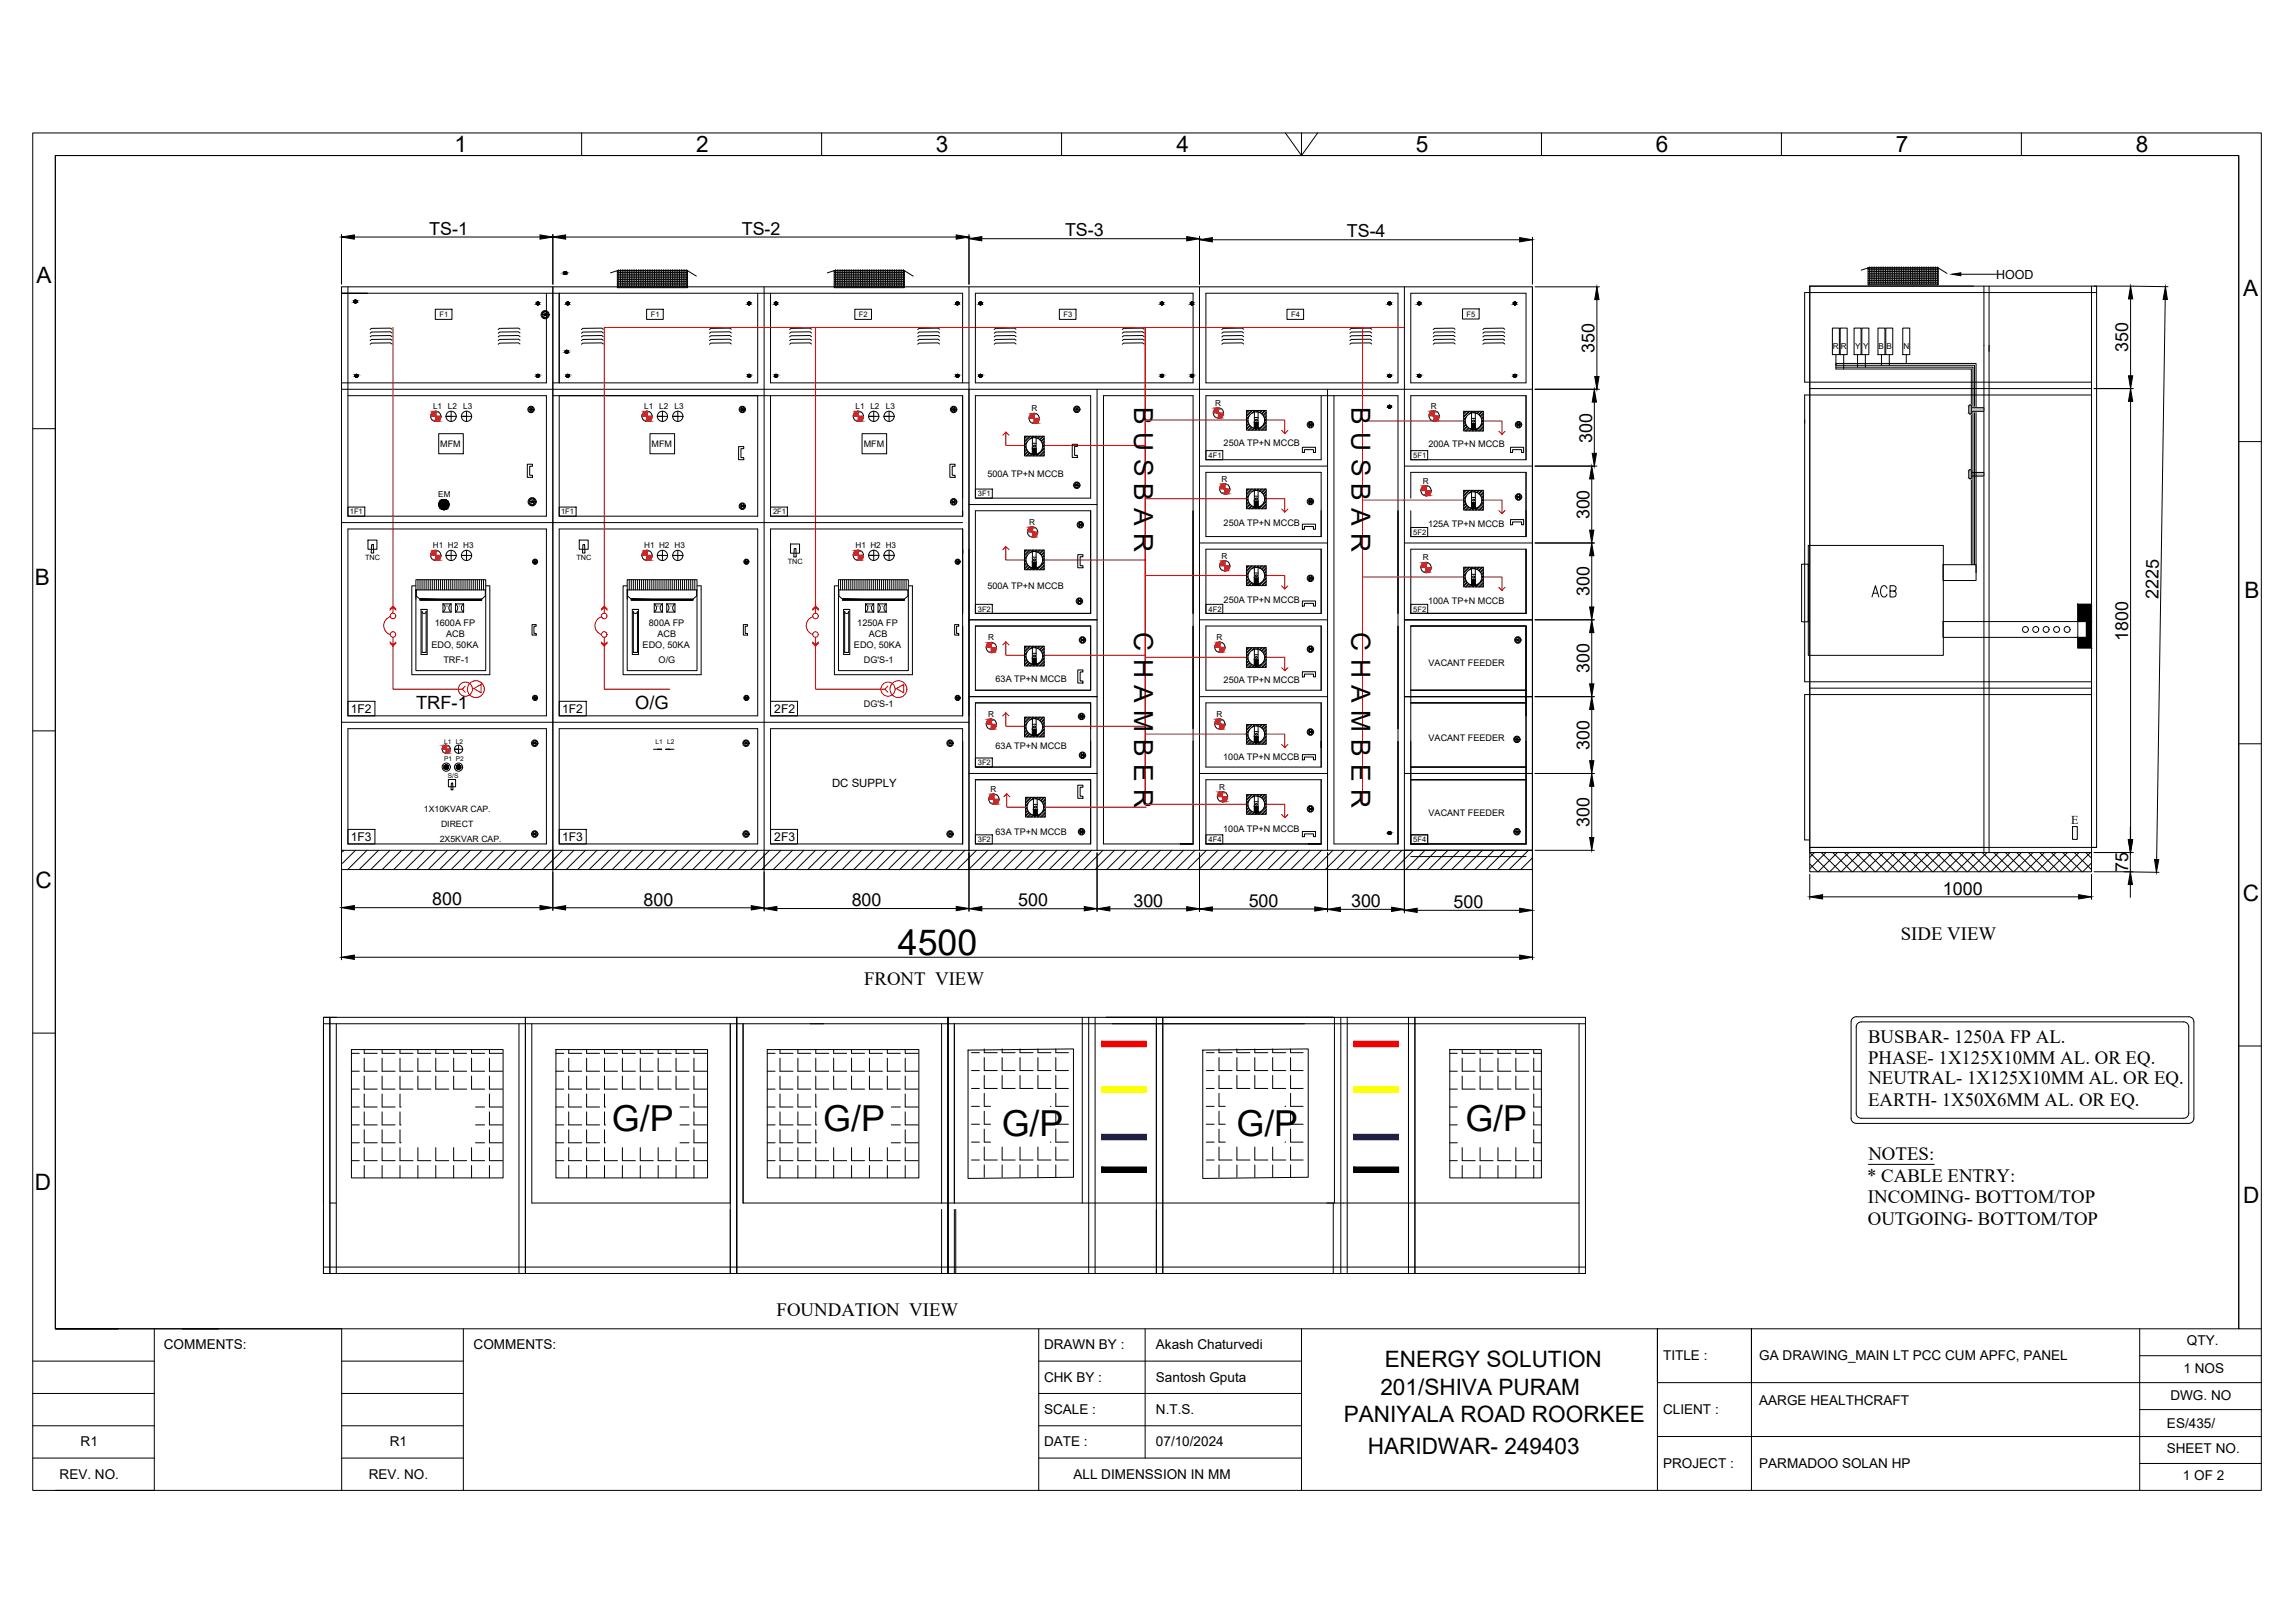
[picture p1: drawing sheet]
<svg xmlns="http://www.w3.org/2000/svg" width="1189mm" height="841mm" viewBox="0 0 1189 841" stroke-linecap="round" stroke-linejoin="round" font-family="sans-serif">
<defs><g id="words">
<g font-size="18.5">
<text x="465" y="495">4500</text>
<text x="317" y="586">G/P</text>
<text x="427" y="586">G/P</text>
<text x="759" y="586">G/P</text>
<text x="519" y="589">G/P</text>
<text x="641" y="589">G/P</text>
</g>
<g font-size="13.6">
<text x="588" y="211" transform="rotate(90 588 211)">B U S B A R</text>
<text x="700" y="211" transform="rotate(90 700 211)">B U S B A R</text>
<text x="588" y="328" transform="rotate(90 588 328)">C H A M B E R</text>
<text x="700" y="328" transform="rotate(90 700 328)">C H A M B E R</text>
</g>
<g font-size="11.7">
<text x="236" y="79">1</text>
<text x="361" y="79">2</text>
<text x="485" y="79">3</text>
<text x="610" y="79">4</text>
<text x="734" y="79">5</text>
<text x="858" y="79">6</text>
<text x="982" y="79">7</text>
<text x="1107" y="79">8</text>
<text x="19" y="147">A</text>
<text x="1163" y="153">A</text>
<text x="18" y="303">B</text>
<text x="1163" y="310">B</text>
<text x="18" y="460">C</text>
<text x="1162" y="467">C</text>
<text x="18" y="616">D</text>
<text x="1163" y="623">D</text>
<text x="718" y="708">ENERGY SOLUTION</text>
<text x="715" y="723">201/SHIVA PURAM</text>
<text x="696" y="737">PANIYALA ROAD ROORKEE</text>
<text x="709" y="754">HARIDWAR- 249403</text>
</g>
<g font-size="9.7">
<text x="969" y="310">ACB</text>
<text x="985" y="487">SIDE VIEW</text>
<text x="448" y="510">FRONT VIEW</text>
<text x="968" y="541">BUSBAR- 1250A FP AL.</text>
<text x="968" y="551">PHASE- 1X125X10MM AL. OR EQ.</text>
<text x="968" y="562">NEUTRAL- 1X125X10MM AL. OR EQ.</text>
<text x="968" y="573">EARTH- 1X50X6MM AL. OR EQ.</text>
<text x="968" y="601">NOTES:</text>
<text x="968" y="612">* CABLE ENTRY:</text>
<text x="968" y="623">INCOMING- BOTTOM/TOP</text>
<text x="968" y="635">OUTGOING- BOTTOM/TOP</text>
<text x="402" y="682">FOUNDATION VIEW</text>
</g>
<g font-size="9.5">
<text x="216" y="367">TRF-1</text>
<text x="329" y="367">O/G</text>
</g>
<g font-size="9.3">
<text x="222" y="122">TS-1</text>
<text x="384" y="122">TS-2</text>
<text x="552" y="123">TS-3</text>
<text x="698" y="123">TS-4</text>
<text x="826" y="183" transform="rotate(-90 826 183)">350</text>
<text x="1103" y="183" transform="rotate(-90 1103 183)">350</text>
<text x="825" y="229" transform="rotate(-90 825 229)">300</text>
<text x="824" y="269" transform="rotate(-90 824 269)">300</text>
<text x="824" y="309" transform="rotate(-90 824 309)">300</text>
<text x="1119" y="311" transform="rotate(-89 1119 311)">2225</text>
<text x="1103" y="332" transform="rotate(-90 1103 332)">1800</text>
<text x="824" y="349" transform="rotate(-90 824 349)">300</text>
<text x="824" y="389" transform="rotate(-90 824 389)">300</text>
<text x="824" y="428" transform="rotate(-90 824 428)">300</text>
<text x="1103" y="452" transform="rotate(-90 1103 452)">75</text>
<text x="1007" y="464">1000</text>
<text x="224" y="469">800</text>
<text x="334" y="469">800</text>
<text x="441" y="470">800</text>
<text x="528" y="470">500</text>
<text x="587" y="470">300</text>
<text x="647" y="470">500</text>
<text x="700" y="470">300</text>
<text x="753" y="471">500</text>
</g>
<g font-size="7">
<text x="85" y="699">COMMENTS:</text>
<text x="245" y="699">COMMENTS:</text>
<text x="541" y="699">DRAWN BY :</text>
<text x="599" y="699">Akash Chaturvedi</text>
<text x="1133" y="697">QTY.</text>
<text x="862" y="705">TITLE :</text>
<text x="912" y="705">GA DRAWING_MAIN LT PCC CUM APFC, PANEL</text>
<text x="1132" y="711">1 NOS</text>
<text x="541" y="716">CHK BY :</text>
<text x="599" y="716">Santosh Gputa</text>
<text x="1125" y="726">DWG. NO</text>
<text x="912" y="728">AARGE HEALTHCRAFT</text>
<text x="541" y="733">SCALE :</text>
<text x="599" y="733">N.T.S.</text>
<text x="862" y="733">CLIENT :</text>
<text x="1123" y="740">ES/435/</text>
<text x="42" y="749">R1</text>
<text x="202" y="749">R1</text>
<text x="541" y="750">DATE :</text>
<text x="599" y="750">07/10/2024</text>
<text x="1123" y="753">SHEET NO.</text>
<text x="862" y="760">PROJECT :</text>
<text x="912" y="760">PARMADOO SOLAN HP</text>
<text x="31" y="766">REV. NO.</text>
<text x="191" y="766">REV. NO.</text>
<text x="556" y="766">ALL DIMENSSION IN MM</text>
<text x="1131" y="767">1 OF 2</text>
</g>
<text font-size="6.5" x="1034" y="144">HOOD</text>
<g font-size="6.3">
<text x="182" y="369">1F2</text>
<text x="291" y="369">1F2</text>
<text x="401" y="369">2F2</text>
<text x="182" y="436">1F3</text>
<text x="291" y="436">1F3</text>
<text x="401" y="436">2F3</text>
</g>
<text font-size="6.2" x="1073" y="427">E</text>
<text font-size="5.9" x="431" y="408">DC SUPPLY</text>
<g font-size="4.7">
<text x="228" y="232">MFM</text>
<text x="338" y="232">MFM</text>
<text x="448" y="232">MFM</text>
<text x="634" y="231">250A TP+N MCCB</text>
<text x="740" y="232">200A TP+N MCCB</text>
<text x="512" y="247">500A TP+N MCCB</text>
<text x="634" y="272">250A TP+N MCCB</text>
<text x="740" y="273">125A TP+N MCCB</text>
<text x="512" y="305">500A TP+N MCCB</text>
<text x="634" y="312">250A TP+N MCCB</text>
<text x="740" y="313">100A TP+N MCCB</text>
<text x="225" y="324">1600A FP</text>
<text x="231" y="330">ACB</text>
<text x="336" y="324">800A FP</text>
<text x="341" y="330">ACB</text>
<text x="444" y="324">1250A FP</text>
<text x="450" y="330">ACB</text>
<text x="224" y="336">EDO, 50KA</text>
<text x="333" y="336">EDO, 50KA</text>
<text x="443" y="336">EDO, 50KA</text>
<text x="230" y="343">TRF-1</text>
<text x="341" y="343">O/G</text>
<text x="448" y="343">DG'S-1</text>
<text x="740" y="345">VACANT FEEDER</text>
<text x="516" y="354">63A TP+N MCCB</text>
<text x="634" y="354">250A TP+N MCCB</text>
<text x="448" y="367">DG'S-1</text>
<text x="516" y="388">63A TP+N MCCB</text>
<text x="740" y="384">VACANT FEEDER</text>
<text x="634" y="394">100A TP+N MCCB</text>
<text x="740" y="423">VACANT FEEDER</text>
<text x="634" y="431">100A TP+N MCCB</text>
<text x="516" y="433">63A TP+N MCCB</text>
</g>
<g font-size="4.5">
<text x="220" y="421">1X10KVAR CAP.</text>
<text x="229" y="429">DIRECT</text>
<text x="228" y="436">2X5KVAR CAP.</text>
</g>
<g font-size="4.2">
<text x="950" y="181">R</text>
<text x="954" y="181">R</text>
<text x="961" y="181">Y</text>
<text x="966" y="181">Y</text>
<text x="974" y="181">B</text>
<text x="978" y="181">B</text>
<text x="986" y="181">N</text>
<text x="224" y="212">L1 L2</text>
<text x="240" y="212">L3</text>
<text x="334" y="212">L1 L2</text>
<text x="350" y="212">L3</text>
<text x="443" y="212">L1 L2</text>
<text x="459" y="212">L3</text>
<text x="535" y="213">R</text>
<text x="630" y="210">R</text>
<text x="742" y="212">R</text>
<text x="633" y="250">R</text>
<text x="737" y="251">R</text>
<text x="227" y="258">EM</text>
<text x="533" y="272">R</text>
<text x="224" y="284">H1 H2 H3</text>
<text x="334" y="284">H1 H2 H3</text>
<text x="443" y="284">H1 H2 H3</text>
<text x="633" y="289">R</text>
<text x="737" y="290">R</text>
<text x="512" y="332">R</text>
<text x="630" y="332">R</text>
<text x="512" y="372">R</text>
<text x="630" y="371">R</text>
<text x="513" y="410">R</text>
<text x="632" y="409">R</text>
</g>
<g font-size="3.9">
<text x="228" y="164">F1</text>
<text x="337" y="164">F1</text>
<text x="445" y="164">F2</text>
<text x="551" y="164">F3</text>
<text x="669" y="164">F4</text>
<text x="760" y="164">F5</text>
<text x="626" y="237">4F1</text>
<text x="732" y="237">5F1</text>
<text x="507" y="257">3F1</text>
<text x="181" y="267">1F1</text>
<text x="291" y="267">1F1</text>
<text x="401" y="267">2F1</text>
<text x="732" y="277">5F2</text>
<text x="507" y="317">3F2</text>
<text x="626" y="317">4F2</text>
<text x="732" y="317">5F2</text>
<text x="507" y="397">3F2</text>
<text x="507" y="436">3F2</text>
<text x="626" y="436">4F4</text>
<text x="732" y="436">5F4</text>
</g>
<g font-size="3.8">
<text x="189" y="290">TNC</text>
<text x="299" y="290">TNC</text>
<text x="408" y="292">TNC</text>
</g>
<g font-size="3.4">
<text x="230" y="385">L1 L2</text>
<text x="340" y="385">L1 L2</text>
<text x="230" y="395">P1 P2</text>
<text x="232" y="403">S/S</text>
</g>
<g font-size="1.7">
<text x="231" y="315">O</text>
<text x="238" y="315">I</text>
<text x="341" y="315">O</text>
<text x="347" y="315">I</text>
<text x="450" y="315">O</text>
<text x="457" y="315">I</text>
</g>
</g></defs>
<!-- layer: 0 -->
<g fill="none" stroke="#000" stroke-width=".52">
<path d="M301 69v12M426 69v12M550 69v12M666 69l9 12 8-12M675 69v12M799 69v12M923 69v12M1048 69v12M177 121v26M184 123h96M287 121v26M293 123h203"/>
<path d="M502 121v26M509 124h106M622 122v25M628 124h160M794 123v24M968 140h1M969 139h-1v9h36v-9h-36l-3 1M969 139h.1M969 139v1M970 139h.1M970 139v1M971 139h.1"/>
<path d="M971 139v1M972 139h.1M972 139v1M973 139h.1M973 139v1M973 139h1M973 139v1h1M974 139h.1M974 139h1M974 139v1h1M975 139h.1M975 139h1"/>
<path d="M975 139v1h1M976 139h.1M976 139h1M976 139v1h1M977 139h.1M977 139h1M977 139v1h1M978 139h.1M978 139h1M978 139v1h1M979 139h.1M979 139h1"/>
<path d="M979 139v1h1M980 139h.1M980 139h1M980 139v1h1M981 139h.1M981 139h1M981 139v1h1M982 139h.1M982 139v1M983 139h.1M983 139v1M984 139h.1"/>
<path d="M984 139v1M985 139h.1M985 139v1M986 139h.1M986 139v1M986 139h1M986 139v1h1M987 139h.1M987 139h1M987 139v1h1M988 139h.1M988 139h1"/>
<path d="M988 139v1h1M989 139h.1M989 139h1M989 139v1h1M990 139h.1M990 139h1M990 139v1h1M991 139h.1M991 139h1M991 139v1h1M992 139h.1M992 139h1"/>
<path d="M992 139v1h1M993 139h.1M993 139h1M993 139v1h1M994 139h.1M994 139h1M994 139v1h1M995 139h.1M995 139v1M996 139h.1M996 139v1M997 139h.1"/>
<path d="M997 139v1M998 139h.1M998 139v1M998 139h1M998 139v1h1M999 139h.1M999 139h1M999 139v1h1M1000 139h.1M1000 139h1M1000 139v1h1M1001 139h.1"/>
<path d="M1001 139h1M1001 139v1h1M1002 139h.1M1002 139h1M1002 139v1h1M1003 139h.1M1003 139h1M1003 139v1h1M1004 139h.1M1004 139l5 3M1004 139v1M180 149v118h103v-62h-103"/>
<path d="M190 152h-13h322v46M283 152v46h-106M287 149v323M290 152v46M320 141h.1M320 142h.1M320 143h.1M320 144h.1M320 145h.1M320 146h.1M320 147h.1M320 148h.1"/>
<path d="M320 149h.1M320 140v9h36v-9h-36l-4 1M321 140h.1M321 141h.1M321 141v1M321 142v1M321 143v1M321 144v1M321 145v1M321 146v1M321 147v1M321 148v1"/>
<path d="M322 140h.1M322 141h.1M322 141v1M322 142v1M322 143v1M322 144v1M322 145v1M322 146v1M322 147v1M322 148v1M323 140h.1M323 141h.1"/>
<path d="M323 141v1M323 142v1M323 143v1M323 144v1M323 145v1M323 146v1M323 147v1M323 148v1M323 140h1M323 141h1M323 141v1h1M323 142v1h1"/>
<path d="M323 143v1h1M323 144v1h1M323 145v1h1M323 146v1h1M323 147v1h1M323 148v1h1M324 140h.1M324 140h1M324 141h1M324 141v1h1M324 142v1h1M324 143v1h1"/>
<path d="M324 144v1h1M324 145v1h1M324 146v1h1M324 147v1h1M324 148v1h1M325 140h.1M325 140h1M325 141h1M325 141v1h1M325 142v1h1M325 143v1h1M325 144v1h1"/>
<path d="M325 145v1h1M325 146v1h1M325 147v1h1M325 148v1h1M326 140h.1M326 140h1M326 141h1M326 141v1h1M326 142v1h1M326 143v1h1M326 144v1h1M326 145v1h1"/>
<path d="M326 146v1h1M326 147v1h1M326 148v1h1M327 140h.1M327 140h1M327 141h1M327 141v1h1M327 142v1h1M327 143v1h1M327 144v1h1M327 145v1h1M327 146v1h1"/>
<path d="M327 147v1h1M327 148v1h1M328 140h.1M328 140h1M328 141h1M328 141v1h1M328 142v1h1M328 143v1h1M328 144v1h1M328 145v1h1M328 146v1h1M328 147v1h1"/>
<path d="M328 148v1h1M329 140h.1M329 140h1M329 141h1M329 141v1h1M329 142v1h1M329 143v1h1M329 144v1h1M329 145v1h1M329 146v1h1M329 147v1h1M329 148v1h1"/>
<path d="M330 140h.1M330 140h1M330 141h1M330 141v1h1M330 142v1h1M330 143v1h1M330 144v1h1M330 145v1h1M330 146v1h1M330 147v1h1M330 148v1h1M331 140h.1"/>
<path d="M331 140h1M331 141h1M331 141v1h1M331 142v1h1M331 143v1h1M331 144v1h1M331 145v1h1M331 146v1h1M331 147v1h1M331 148v1h1M332 140h.1M332 141h.1"/>
<path d="M332 141v1M332 142v1M332 143v1M332 144v1M332 145v1M332 146v1M332 147v1M332 148v1M333 140h.1M333 141h.1M333 141v1M333 142v1"/>
<path d="M333 143v1M333 144v1M333 145v1M333 146v1M333 147v1M333 148v1M334 140h.1M334 141h.1M334 141v1M334 142v1M334 143v1M334 144v1"/>
<path d="M334 145v1M334 146v1M334 147v1M334 148v1M335 140h.1M335 141h.1M335 141v1M335 142v1M335 143v1M335 144v1M335 145v1M335 146v1"/>
<path d="M335 147v1M335 148v1M335 140h1M335 141h1M335 141v1h1M335 142v1h1M335 143v1h1M335 144v1h1M335 145v1h1M335 146v1h1M335 147v1h1M335 148v1h1"/>
<path d="M336 140h.1M336 140h1M336 141h1M336 141v1h1M336 142v1h1M336 143v1h1M336 144v1h1M336 145v1h1M336 146v1h1M336 147v1h1M336 148v1h1M337 140h.1"/>
<path d="M337 140h1M337 141h1M337 141v1h1M337 142v1h1M337 143v1h1M337 144v1h1M337 145v1h1M337 146v1h1M337 147v1h1M337 148v1h1M338 140h.1M338 140h1"/>
<path d="M338 141h1M338 141v1h1M338 142v1h1M338 143v1h1M338 144v1h1M338 145v1h1M338 146v1h1M338 147v1h1M338 148v1h1M339 140h.1M339 140h1M339 141h1"/>
<path d="M339 141v1h1M339 142v1h1M339 143v1h1M339 144v1h1M339 145v1h1M339 146v1h1M339 147v1h1M339 148v1h1M340 140h.1M340 140h1M340 141h1M340 141v1h1"/>
<path d="M340 142v1h1M340 143v1h1M340 144v1h1M340 145v1h1M340 146v1h1M340 147v1h1M340 148v1h1M341 140h.1M341 140h1M341 141h1M341 141v1h1M341 142v1h1"/>
<path d="M341 143v1h1M341 144v1h1M341 145v1h1M341 146v1h1M341 147v1h1M341 148v1h1M342 140h.1M342 140h1M342 141h1M342 141v1h1M342 142v1h1M342 143v1h1"/>
<path d="M342 144v1h1M342 145v1h1M342 146v1h1M342 147v1h1M342 148v1h1M343 140h.1M343 140h1M343 141h1M343 141v1h1M343 142v1h1M343 143v1h1M343 144v1h1"/>
<path d="M343 145v1h1M343 146v1h1M343 147v1h1M343 148v1h1M344 140h.1M344 140h1M344 141h1M344 141v1h1M344 142v1h1M344 143v1h1M344 144v1h1M344 145v1h1"/>
<path d="M344 146v1h1M344 147v1h1M344 148v1h1M345 140h.1M345 141h.1M345 141v1M345 142v1M345 143v1M345 144v1M345 145v1M345 146v1M345 147v1"/>
<path d="M345 148v1M346 140h.1M346 141h.1M346 141v1M346 142v1M346 143v1M346 144v1M346 145v1M346 146v1M346 147v1M346 148v1M347 140h.1"/>
<path d="M347 141h.1M347 141v1M347 142v1M347 143v1M347 144v1M347 145v1M347 146v1M347 147v1M347 148v1M348 140h.1M348 141h.1M348 141v1"/>
<path d="M348 142v1M348 143v1M348 144v1M348 145v1M348 146v1M348 147v1M348 148v1M348 140h1M348 141h1M348 141v1h1M348 142v1h1M348 143v1h1"/>
<path d="M348 144v1h1M348 145v1h1M348 146v1h1M348 147v1h1M348 148v1h1M349 140h.1M349 140h1M349 141h1M349 141v1h1M349 142v1h1M349 143v1h1M349 144v1h1"/>
<path d="M349 145v1h1M349 146v1h1M349 147v1h1M349 148v1h1M350 140h.1M350 140h1M350 141h1M350 141v1h1M350 142v1h1M350 143v1h1M350 144v1h1M350 145v1h1"/>
<path d="M350 146v1h1M350 147v1h1M350 148v1h1M351 140h.1M351 140h1M351 141h1M351 141v1h1M351 142v1h1M351 143v1h1M351 144v1h1M351 145v1h1M351 146v1h1"/>
<path d="M351 147v1h1M351 148v1h1M352 140h.1M352 140h1M352 141h1M352 141v1h1M352 142v1h1M352 143v1h1M352 144v1h1M352 145v1h1M352 146v1h1M352 147v1h1"/>
<path d="M352 148v1h1M353 140h.1M353 140h1M353 141h1M353 141v1h1M353 142v1h1M353 143v1h1M353 144v1h1M353 145v1h1M353 146v1h1M353 147v1h1M353 148v1h1"/>
<path d="M354 140h.1M354 140h1M354 141h1M354 141v1h1M354 142v1h1M354 143v1h1M354 144v1h1M354 145v1h1M354 146v1h1M354 147v1h1M354 148v1h1M355 140h.1"/>
<path d="M355 140h1M355 141h1M355 141v1h1M355 142v1h1M355 143v1h1M355 144v1h1M355 145v1h1M355 146v1h1M355 147v1h1M355 148v1h1M356 140h.1M356 140l5 3"/>
<path d="M356 141h.1M356 141v1M356 142v1M356 143v1M356 144v1M356 145v1M356 146v1M356 147v1M356 148v1M393 152v46h-106M396 149v323M399 152v46h103"/>
<path d="M432 141h1M432 142h1M432 143h1M432 144h1M432 145h1M432 146h1M432 147h1M432 148h1M432 149h1M433 140h-1v9h37v-9h-37l-3 1M433 140h.1M433 140h1"/>
<path d="M433 141h1M433 141v1h1M433 142v1h1M433 143v1h1M433 144v1h1M433 145v1h1M433 146v1h1M433 147v1h1M433 148v1h1M434 140h.1M434 140h1M434 141h1"/>
<path d="M434 141v1h1M434 142v1h1M434 143v1h1M434 144v1h1M434 145v1h1M434 146v1h1M434 147v1h1M434 148v1h1M435 140h.1M435 140h1M435 141h1M435 141v1h1"/>
<path d="M435 142v1h1M435 143v1h1M435 144v1h1M435 145v1h1M435 146v1h1M435 147v1h1M435 148v1h1M436 140h.1M436 141h.1M436 141v1M436 142v1M436 143v1"/>
<path d="M436 144v1M436 145v1M436 146v1M436 147v1M436 148v1M437 140h.1M437 141h.1M437 141v1M437 142v1M437 143v1M437 144v1M437 145v1"/>
<path d="M437 146v1M437 147v1M437 148v1M438 140h.1M438 141h.1M438 141v1M438 142v1M438 143v1M438 144v1M438 145v1M438 146v1M438 147v1"/>
<path d="M438 148v1M439 140h.1M439 141h.1M439 141v1M439 142v1M439 143v1M439 144v1M439 145v1M439 146v1M439 147v1M439 148v1M439 140h1"/>
<path d="M439 141h1M439 141v1h1M439 142v1h1M439 143v1h1M439 144v1h1M439 145v1h1M439 146v1h1M439 147v1h1M439 148v1h1M440 140h.1M440 140h1M440 141h1"/>
<path d="M440 141v1h1M440 142v1h1M440 143v1h1M440 144v1h1M440 145v1h1M440 146v1h1M440 147v1h1M440 148v1h1M441 140h.1M441 140h1M441 141h1M441 141v1h1"/>
<path d="M441 142v1h1M441 143v1h1M441 144v1h1M441 145v1h1M441 146v1h1M441 147v1h1M441 148v1h1M442 140h.1M442 140h1M442 141h1M442 141v1h1M442 142v1h1"/>
<path d="M442 143v1h1M442 144v1h1M442 145v1h1M442 146v1h1M442 147v1h1M442 148v1h1M443 140h.1M443 140h1M443 141h1M443 141v1h1M443 142v1h1M443 143v1h1"/>
<path d="M443 144v1h1M443 145v1h1M443 146v1h1M443 147v1h1M443 148v1h1M444 140h.1M444 140h1M444 141h1M444 141v1h1M444 142v1h1M444 143v1h1M444 144v1h1"/>
<path d="M444 145v1h1M444 146v1h1M444 147v1h1M444 148v1h1M445 140h.1M445 140h1M445 141h1M445 141v1h1M445 142v1h1M445 143v1h1M445 144v1h1M445 145v1h1"/>
<path d="M445 146v1h1M445 147v1h1M445 148v1h1M446 140h.1M446 140h1M446 141h1M446 141v1h1M446 142v1h1M446 143v1h1M446 144v1h1M446 145v1h1M446 146v1h1"/>
<path d="M446 147v1h1M446 148v1h1M447 140h.1M447 140h1M447 141h1M447 141v1h1M447 142v1h1M447 143v1h1M447 144v1h1M447 145v1h1M447 146v1h1M447 147v1h1"/>
<path d="M447 148v1h1M448 140h.1M448 140h1M448 141h1M448 141v1h1M448 142v1h1M448 143v1h1M448 144v1h1M448 145v1h1M448 146v1h1M448 147v1h1M448 148v1h1"/>
<path d="M449 140h.1M449 141h.1M449 141v1M449 142v1M449 143v1M449 144v1M449 145v1M449 146v1M449 147v1M449 148v1M450 140h.1M450 141h.1"/>
<path d="M450 141v1M450 142v1M450 143v1M450 144v1M450 145v1M450 146v1M450 147v1M450 148v1M451 140h.1M451 141h.1M451 141v1M451 142v1"/>
<path d="M451 143v1M451 144v1M451 145v1M451 146v1M451 147v1M451 148v1M452 140h.1M452 141h.1M452 141v1M452 142v1M452 143v1M452 144v1"/>
<path d="M452 145v1M452 146v1M452 147v1M452 148v1M452 140h1M452 141h1M452 141v1h1M452 142v1h1M452 143v1h1M452 144v1h1M452 145v1h1M452 146v1h1"/>
<path d="M452 147v1h1M452 148v1h1M453 140h.1M453 140h1M453 141h1M453 141v1h1M453 142v1h1M453 143v1h1M453 144v1h1M453 145v1h1M453 146v1h1M453 147v1h1"/>
<path d="M453 148v1h1M454 140h.1M454 140h1M454 141h1M454 141v1h1M454 142v1h1M454 143v1h1M454 144v1h1M454 145v1h1M454 146v1h1M454 147v1h1M454 148v1h1"/>
<path d="M455 140h.1M455 140h1M455 141h1M455 141v1h1M455 142v1h1M455 143v1h1M455 144v1h1M455 145v1h1M455 146v1h1M455 147v1h1M455 148v1h1M456 140h.1"/>
<path d="M456 140h1M456 141h1M456 141v1h1M456 142v1h1M456 143v1h1M456 144v1h1M456 145v1h1M456 146v1h1M456 147v1h1M456 148v1h1M457 140h.1M457 140h1"/>
<path d="M457 141h1M457 141v1h1M457 142v1h1M457 143v1h1M457 144v1h1M457 145v1h1M457 146v1h1M457 147v1h1M457 148v1h1M458 140h.1M458 140h1M458 141h1"/>
<path d="M458 141v1h1M458 142v1h1M458 143v1h1M458 144v1h1M458 145v1h1M458 146v1h1M458 147v1h1M458 148v1h1M459 140h.1M459 140h1M459 141h1M459 141v1h1"/>
<path d="M459 142v1h1M459 143v1h1M459 144v1h1M459 145v1h1M459 146v1h1M459 147v1h1M459 148v1h1M460 140h.1M460 140h1M460 141h1M460 141v1h1M460 142v1h1"/>
<path d="M460 143v1h1M460 144v1h1M460 145v1h1M460 146v1h1M460 147v1h1M460 148v1h1M461 140h.1M461 141h.1M461 141v1M461 142v1M461 143v1M461 144v1"/>
<path d="M461 145v1M461 146v1M461 147v1M461 148v1M462 140h.1M462 141h.1M462 141v1M462 142v1M462 143v1M462 144v1M462 145v1M462 146v1"/>
<path d="M462 147v1M462 148v1M463 140h.1M463 141h.1M463 141v1M463 142v1M463 143v1M463 144v1M463 145v1M463 146v1M463 147v1M463 148v1"/>
<path d="M464 140h.1M464 141h.1M464 141v1M464 142v1M464 143v1M464 144v1M464 145v1M464 146v1M464 147v1M464 148v1M465 140h.1M465 141h.1"/>
<path d="M465 141v1M465 142v1M465 143v1M465 144v1M465 145v1M465 146v1M465 147v1M465 148v1M465 140h1M465 141h1M465 141v1h1M465 142v1h1"/>
<path d="M465 143v1h1M465 144v1h1M465 145v1h1M465 146v1h1M465 147v1h1M465 148v1h1M466 140h.1M466 140h1M466 141h1M466 141v1h1M466 142v1h1M466 143v1h1"/>
<path d="M466 144v1h1M466 145v1h1M466 146v1h1M466 147v1h1M466 148v1h1M467 140h.1M467 140h1M467 141h1M467 141v1h1M467 142v1h1M467 143v1h1M467 144v1h1"/>
<path d="M467 145v1h1M467 146v1h1M467 147v1h1M467 148v1h1M468 140h.1M468 140l5 3M468 141h1M468 141l1 1M468 142l1 1M468 143l1 1M468 144l1 1M468 145l1 1"/>
<path d="M468 146l1 1M468 147l1 1M468 148l1 1M502 149v323M505 152h113v46h-113zM622 149v292M625 152h100v46h-100zM728 149v324M731 152h60v46h-60zM794 149v348M796 149h33M828 155v40"/>
<path d="M938 148v294h146v-294v294h-146zM938 148l186 1M968 141h1M968 142h1M968 143h1M968 144h1M968 145h1M968 146h1M968 147h1M969 140v1M969 141v1M969 142v1"/>
<path d="M969 143h.1M969 144h.1M969 145h.1M969 146h.1M969 147h.1M970 140v1M970 141v1M970 142v1M970 143h.1M970 144h.1M970 145h.1M970 146h.1"/>
<path d="M970 147h.1M971 140v1M971 141v1M971 142v1M971 143h.1M971 144h.1M971 145h.1M971 146h.1M971 147h.1M972 140v1M972 141v1M972 142v1"/>
<path d="M972 143h.1M972 144h.1M972 145h.1M972 146h.1M972 147h.1M973 140v1M973 141v1M973 142v1M973 143h.1M973 144h.1M973 145h.1M973 146h.1"/>
<path d="M973 147h.1M973 140v1h1M973 141v1h1M973 142v1h1M973 143h1M973 144h1M973 145h1M973 146h1M973 147h1M974 140v1h1M974 141v1h1M974 142v1h1"/>
<path d="M974 143h1M974 144h1M974 145h1M974 146h1M974 147h1M975 140v1h1M975 141v1h1M975 142v1h1M975 143h1M975 144h1M975 145h1M975 146h1"/>
<path d="M975 147h1M976 140v1h1M976 141v1h1M976 142v1h1M976 143h1M976 144h1M976 145h1M976 146h1M976 147h1M977 140v1h1M977 141v1h1M977 142v1h1"/>
<path d="M977 143h1M977 144h1M977 145h1M977 146h1M977 147h1M978 140v1h1M978 141v1h1M978 142v1h1M978 143h1M978 144h1M978 145h1M978 146h1"/>
<path d="M978 147h1M979 140v1h1M979 141v1h1M979 142v1h1M979 143h1M979 144h1M979 145h1M979 146h1M979 147h1M980 140v1h1M980 141v1h1M980 142v1h1"/>
<path d="M980 143h1M980 144h1M980 145h1M980 146h1M980 147h1M981 140v1h1M981 141v1h1M981 142v1h1M981 143h1M981 144h1M981 145h1M981 146h1"/>
<path d="M981 147h1M982 140v1M982 141v1M982 142v1M982 143h.1M982 144h.1M982 145h.1M982 146h.1M982 147h.1M983 140v1M983 141v1M983 142v1"/>
<path d="M983 143h.1M983 144h.1M983 145h.1M983 146h.1M983 147h.1M984 140v1M984 141v1M984 142v1M984 143h.1M984 144h.1M984 145h.1M984 146h.1"/>
<path d="M984 147h.1M985 140v1M985 141v1M985 142v1M985 143h.1M985 144h.1M985 145h.1M985 146h.1M985 147h.1M986 140v1M986 141v1M986 142v1"/>
<path d="M986 143h.1M986 144h.1M986 145h.1M986 146h.1M986 147h.1M986 140v1h1M986 141v1h1M986 142v1h1M986 143h1M986 144h1M986 145h1M986 146h1"/>
<path d="M986 147h1M987 140v1h1M987 141v1h1M987 142v1h1M987 143h1M987 144h1M987 145h1M987 146h1M987 147h1M988 140v1h1M988 141v1h1M988 142v1h1"/>
<path d="M988 143h1M988 144h1M988 145h1M988 146h1M988 147h1M989 140v1h1M989 141v1h1M989 142v1h1M989 143h1M989 144h1M989 145h1M989 146h1"/>
<path d="M989 147h1M990 140v1h1M990 141v1h1M990 142v1h1M990 143h1M990 144h1M990 145h1M990 146h1M990 147h1M991 140v1h1M991 141v1h1M991 142v1h1"/>
<path d="M991 143h1M991 144h1M991 145h1M991 146h1M991 147h1M992 140v1h1M992 141v1h1M992 142v1h1M992 143h1M992 144h1M992 145h1M992 146h1"/>
<path d="M992 147h1M993 140v1h1M993 141v1h1M993 142v1h1M993 143h1M993 144h1M993 145h1M993 146h1M993 147h1M994 140v1h1M994 141v1h1M994 142v1h1"/>
<path d="M994 143h1M994 144h1M994 145h1M994 146h1M994 147h1M995 140v1M995 141v1M995 142v1M995 143h.1M995 144h.1M995 145h.1M995 146h.1"/>
<path d="M995 147h.1M996 140v1M996 141v1M996 142v1M996 143h.1M996 144h.1M996 145h.1M996 146h.1M996 147h.1M997 140v1M997 141v1M997 142v1"/>
<path d="M997 143h.1M997 144h.1M997 145h.1M997 146h.1M997 147h.1M998 140v1M998 141v1M998 142v1M998 143h.1M998 144h.1M998 145h.1M998 146h.1"/>
<path d="M998 147h.1M998 140v1h1M998 141v1h1M998 142v1h1M998 143h1M998 144h1M998 145h1M998 146h1M998 147h1M999 140v1h1M999 141v1h1M999 142v1h1"/>
<path d="M999 143h1M999 144h1M999 145h1M999 146h1M999 147h1M1000 140v1h1M1000 141v1h1M1000 142v1h1M1000 143h1M1000 144h1M1000 145h1M1000 146h1"/>
<path d="M1000 147h1M1001 140v1h1M1001 141v1h1M1001 142v1h1M1001 143h1M1001 144h1M1001 145h1M1001 146h1M1001 147h1M1002 140v1h1M1002 141v1h1M1002 142v1h1"/>
<path d="M1002 143h1M1002 144h1M1002 145h1M1002 146h1M1002 147h1M1003 140v1h1M1003 141v1h1M1003 142v1h1M1003 143h1M1003 144h1M1003 145h1M1003 146h1"/>
<path d="M1003 147h1M1004 140v1M1004 141v1M1004 142v1M1004 143h.1M1004 144h.1M1004 145h.1M1004 146h.1M1004 147h.1M1016 142h19M1028 148v294M1031 148v294"/>
<path d="M1087 148v291h-3M1087 152h-152v46h149M1104 155v40M1122 155l-4 290M203 178h-1h-9h-1M203 176h-1h-9h-1M203 174h-1h-9l-1 1M203 173l-1-1h-9l-1 1M203 171l-1-1h-9l-1 1M226 160h8v6h-8zM269 178h-10h-1M269 176h-10h-1"/>
<path d="M269 174h-10l-1 1M269 173v-1h-10l-1 1M269 171v-1h-10l-1 1M282 161v4M313 178h-1h-10h-1M313 176h-1h-10h-1M313 174h-1h-10l-1 1M313 173l-1-1h-10l-1 1M313 171l-1-1h-10l-1 1M335 160h9v6h-9zM379 178h-1h-10M379 176h-1h-10"/>
<path d="M379 174h-1h-10v1M379 173l-1-1h-10v1M379 171l-1-1h-10v1M421 178h-1h-10h-1M421 176h-1h-10h-1M421 174h-1h-10l-1 1M421 173l-1-1h-10l-1 1M421 171l-1-1h-10l-1 1M443 160h9v6h-9zM487 178h-1h-10M487 176h-1h-10M487 174h-1h-10v1"/>
<path d="M487 173l-1-1h-10v1M487 171l-1-1h-10v1M527 178h-1h-10h-1M527 176h-1h-10h-1M527 174h-1h-10l-1 1M527 173l-1-1h-10l-1 1M527 171l-1-1h-10l-1 1M549 160h9v6h-9zM593 178h-1h-10M593 176h-1h-10M593 174h-1h-10v1M593 173l-1-1h-10v1"/>
<path d="M593 171l-1-1h-10v1M594 170v246M645 178h-1h-10h-1M645 176h-1h-10h-1M645 174h-1h-10l-1 1M645 173l-1-1h-10l-1 1M645 171l-1-1h-10l-1 1M667 160h9v6h-9zM706 170v246M711 178h-1h-10M711 176h-1h-10M711 174h-1h-10v1"/>
<path d="M711 173l-1-1h-10v1M711 171l-1-1h-10v1M754 178h-1h-9h-1M754 176h-1h-9h-1M754 174h-1h-9l-1 1M754 173l-1-1h-9l-1 1M754 171l-1-1h-9l-1 1M758 160h9v5h-9zM780 178h-1h-10h-1M780 176h-1h-10h-1M780 174h-1h-10l-1 1M780 173l-1-1h-10l-1 1"/>
<path d="M780 171l-1-1h-10l-1 1M950 170h3v14h-3zM954 170h3v14h-3zM961 170h3v14h-3zM965 170h4v14h-4zM973 170h4v14h-4zM977 170h4v14h-4zM986 170h4v14h-4zM951 190h71v103M951 184v7h71v102M955 184v7M963 184v6"/>
<path d="M967 184v6M975 184v5M979 184v5M988 184v4M177 202h617M223 216h6h-3M226 213v5M234 216h-3h5M234 213v5M242 216h-3h5M242 213v5M275 211v3"/>
<path d="M276 211v3M287 205h212v62h-100v-62M290 205v62h103v-62M333 216h5h-3M335 213v5M343 216h-2h5M343 213v5M351 216h-2h5M351 213v5M384 211v3M385 211v3M442 216h5h-2"/>
<path d="M445 213v5M453 216h-3h5M453 213v5M461 216h-3h5M461 213v5M494 211v3M495 211v3M505 205h60v53h-60zM533 217h6h-3M536 214v5M558 211v3M559 211v3"/>
<path d="M569 202v239M572 205h46v232h-46zM631 211v6M646 213h10v10h-10zM647 213h-1M647 218l-1 1M647 217h-1M647 219l-1 1M647 220l-1 1M647 213l-1 1M647 215l-1 2M648 213l-2 2"/>
<path d="M649 213l-3 3M650 219h2M650 214v8l-1 1M650 216h2M650 213l-1 1M651 213l-1 1M652 213h-1M652 214v8M652 213h.1M654 213l-1 1M655 213l-1 1M656 213l-2 2"/>
<path d="M656 219l-1 1M656 219l-3 4M656 214l-1 1M656 215l-1 1M656 217l-1 1M656 214l-1 2M656 216l-1 1M656 218h-1M679 218v4M680 218v4M685 205v33h-60v-33h100v232h-34v-232M688 202v239"/>
<path d="M731 205h60v33h-60zM743 213v5M759 213h10v10h-10zM759 213v1M759 218v1M759 219v1M760 217l-1 1M760 220l-1 1M760 213l-1 1M760 216l-1 1M761 213l-2 3M762 213l-3 3"/>
<path d="M763 214v8l-1 1M763 217h2M763 219h2M763 213l-2 2M763 213l-1 1M764 213v1M765 214v8M765 213l-1 1M766 213l-1 1M767 213l-1 1M768 213l-2 2M768 213l-1 2"/>
<path d="M769 220l-4 3M769 214l-2 2M769 216l-1 1M769 217l-1 1M769 219l-2 2M769 215l-2 1M769 218l-1 1M787 218v4M796 202h33M826 208v27M935 217v136h149M938 201h146"/>
<path d="M1021 210h1v5l-2-1zM1022 211h6v2h-6zM1084 205h-149v14M1085 201h21M1104 208v227M17 222h12M227 225h13v10h-13zM337 225h13v10h-13zM383 231h2v1h-1v5h1v1h-2zM447 225h13v10h-13zM531 226h10v10h-10zM532 226l-1 1"/>
<path d="M532 231l-1 1M532 232l-1 1M532 230l-1 1M532 233l-1 1M532 229l-1 1M533 234l-2 1M533 234l-2 2M533 226l-2 3M533 235l-1 1M534 235l-2 1M534 226l-3 3M535 235l-1 1"/>
<path d="M535 230h2M535 232h2M535 227v8l-1 1M535 226l-1 1M536 226l-1 1M536 235l-1 1M537 235l-1 1M537 226l-1 1M537 227v8M537 226v1M539 235l-2 1M539 226l-1 1"/>
<path d="M540 226l-1 2M541 226l-2 2M541 227l-1 2M541 229l-1 1M541 230l-1 1M541 232l-1 2M541 234l-2 2M541 236h-1M541 231l-1 1M541 233l-3 3M541 236h.1M556 230h2v1h-1v5h1v1h-2z"/>
<path d="M625 234h9v4h-9zM648 220l-2 2M648 221l-2 2M649 221l-2 2M650 222l-1 1M651 222l-1 1M652 222l-1 1M654 221l-2 2M656 220l-2 3M656 221l-2 2M656 222l-1 1M656 223h.1"/>
<path d="M675 232h7v2h-1v-1h-5v1h-1zM731 234h9v4h-9zM760 221l-1 2M761 222l-2 1M761 222l-1 1M762 222l-1 1M764 223h-1M766 222l-1 1M769 221l-3 2M769 223h-1M769 221l-2 2M769 223h.1"/>
<path d="M783 232h7v2h-1v-1h-5v1h-1zM1160 229h12M273 241h3v1h-1v4h1v1h-3zM275 258v4M276 258v4M492 241h3v1h-2v4h2v1h-3zM494 258v4M495 258v4M505 253h9v5h-9zM558 250v3M559 250v3M622 242h66"/>
<path d="M625 245h60v33h-60zM635 251v5M646 253h10v11h-10zM647 253l-1 1M647 259h-1M647 259l-1 1M647 257l-1 1M647 253l-1 2M647 256l-1 2M648 253l-2 3M649 253l-3 3M650 260h2"/>
<path d="M650 254v9l-1 1M650 257h2M650 253l-1 2M651 253l-1 1M652 253l-1 1M652 254v9M652 253v1M654 253l-1 1M654 253l-1 2M655 253l-1 2M656 253l-2 2M656 255l-1 1"/>
<path d="M656 254l-1 2M656 256l-1 1M656 258l-1 1M656 259l-1 2M656 257h-1M679 258v3M680 258v3M728 242h66M739 252v5M759 254h10v10h-10zM759 254v1M759 259v1"/>
<path d="M759 260v1M760 258l-1 1M760 254l-1 1M760 257l-1 1M761 254l-2 3M762 254l-3 3M763 255v8l-1 1M763 258h2M763 254l-2 2M763 254l-1 1M764 254v1M765 255v8"/>
<path d="M765 254l-1 1M766 254l-1 1M767 254l-1 1M768 254l-2 2M768 254l-1 2M769 255l-2 2M769 258l-1 1M769 256l-2 1M769 257l-1 1M769 259l-1 1M787 256v3M791 245v33"/>
<path d="M791 245h-60v13M796 242h32M825 248v27M1021 244l1-1v5h-2zM1022 245h6v2h-6zM177 271h322M180 274h103v97h-103zM180 263h9v4h-9zM191 280h4v5h-4zM290 274h103v97h-103zM290 263h9v4h-9zM300 280h5v5h-5z"/>
<path d="M384 261v3M385 261v3M399 274h100v97h-100zM399 263h9v4h-9zM502 261h67M505 265h60v53h-60zM535 273v5M559 270v4M560 270v3M647 260l-1 1M647 260l-1 2M648 261l-2 2"/>
<path d="M649 262l-2 2M650 263l-1 1M651 263l-1 1M652 263l-1 1M654 262l-2 2M656 261l-2 3M656 263l-1 1M656 260l-3 4M656 262l-2 2M656 263v1M675 272h7v2h-1v-1h-5v1h-1zM731 273h9v5h-9z"/>
<path d="M731 265v13h60M760 261l-1 1M760 262l-1 1M760 262l-1 2M761 263l-2 1M761 263l-1 1M762 263l-1 1M763 260h2M764 264h-1M764 263l-1 1M766 263l-1 1M769 260l-2 2"/>
<path d="M769 262l-3 2M769 264h-1M769 261l-4 3M769 262l-2 2M769 264h.1M783 269h7v3h-1v-2h-5v2h-1zM193 282l1 5h-2zM223 288h6h-3M226 285v5M234 288h-3h5M234 285v5M242 288h-3h5"/>
<path d="M242 285v5M277 290v2M278 290v2M302 282h1v5h-1zM333 288h5h-3M335 285v5M343 288h-2h5M343 285v5M351 288h-2h5M351 285v5M386 290v2M387 290v2"/>
<path d="M399 285v86M410 282h4v5h-4zM412 284l1 5h-2zM442 288h5h-2M445 285v5M453 288h-3h5M453 285v5M461 288h-3h5M461 285v5M496 290v2M497 290v2M531 285h10v10h-10z"/>
<path d="M532 285l-1 1M532 290l-1 1M532 291l-1 1M532 289l-1 1M532 292l-1 1M532 288l-1 1M533 293l-2 1M533 293l-2 2M533 285l-2 3M533 294l-1 1M534 294l-2 1M534 285l-3 3"/>
<path d="M535 294l-1 1M535 289h2M535 291h2M535 286v8l-1 1M535 285l-1 1M536 285l-1 1M536 294l-1 1M537 294l-1 1M537 285l-1 1M537 286v8M537 285v1M539 294l-2 1"/>
<path d="M539 285l-1 1M540 285l-1 2M541 285l-2 2M541 286l-1 2M541 288l-1 1M541 289l-1 1M541 291l-1 2M541 293l-2 2M541 295h-1M541 290l-1 1M541 292l-3 3M541 295h.1"/>
<path d="M559 287h2v2h-1v4h1v1h-2zM622 281h66M625 285h60v33h-60zM635 291v5M646 293h10v10h-10zM647 293l-1 1M647 298l-1 1M647 299l-1 1M647 297l-1 1M647 300l-1 1M647 293l-1 2M647 296l-1 1"/>
<path d="M648 293l-2 3M649 293l-3 3M650 300h2M650 294v9h-1M650 297h2M650 293l-1 2M651 293l-1 1M652 293l-1 1M652 294v9M652 293v1M654 293l-1 1M655 293l-1 2"/>
<path d="M656 293l-2 2M656 294l-1 2M656 296l-1 1M656 298h-1M656 299l-1 2M656 295l-1 1M656 298l-1 1M656 300l-3 3M679 298v3M680 298v3M728 281h66M731 285h60v33h-60z"/>
<path d="M739 291v6M759 294h10v10h-10zM759 294v1M759 299v1M759 300h.1M760 298l-1 1M760 294l-1 1M760 297l-1 1M761 294l-2 2M762 294l-3 3M763 295v8l-1 1M763 298h2"/>
<path d="M763 294l-2 1M763 294l-1 1M764 294v1M765 295v8M765 294l-1 1M766 294l-1 1M767 294l-1 1M768 294l-2 2M768 294l-1 2M769 297l-1 1M769 295l-2 1M769 298l-1 1"/>
<path d="M769 300l-2 2M769 295l-2 2M769 299l-1 1M796 281h30M825 288v27M934 292h3v30h-3zM937 283h70v57h-70zM1007 293h17v8h-17zM1023 293v-104h-72v-1h73v109M216 306h36v42h-36zM216 304h-3v46h41v-46h-2M216 306v-6h36v6"/>
<path d="M216 306v4M216 306v3l2 1h32l2-1v-3M217 300v6M218 310v1h32v-1M218 300v6M218 316h3v23h-3zM218 316h3M219 317a1.1 1.1 0 0 0 1 1 1.1 1.1 0 0 0 1-1v21h-2zM219 300v6M220 300v6M221 300v6M222 300v6"/>
<path d="M223 300v6M224 300v6M225 300v6M226 300v6M227 300v6M228 300v6M229 300v6M230 313a2.5 2.5 0 0 1 0 4M230 317h4M230 313h4M230 313v4M230 300v6"/>
<path d="M231 300v6M233 300v6M234 300v6M234 313a2.5 2.5 0 0 0 0 4M234 313v4M235 300v6M236 300v6M236 313a2.5 2.5 0 0 1 0 4M236 317h4M236 313h4M236 313v4M237 300v6"/>
<path d="M238 300v6M239 300v6M240 300v6M240 313a2.5 2.5 0 0 0 0 4M240 313v4M241 300v6M242 300v6M243 300v6M244 300v6M245 300v6M246 300v6M247 300v6"/>
<path d="M248 300v6M250 300v6M251 300v6M325 306h36v42h-36zM325 304h-2v46h40v-46h-2M325 306v-6h36v6M325 306v4M325 306v3l2 1h32l2-1v-3M326 300v6M327 310v1h32v-1M327 300v6M328 316h3v23h-3z"/>
<path d="M328 316h3M328 317a1.1 1.1 0 0 0 1 1 1.1 1.1 0 0 0 1-1v21h-2zM328 300v6M329 300v6M330 300v6M331 300v6M332 300v6M334 300v6M335 300v6M336 300v6M337 300v6M338 300v6"/>
<path d="M339 300v6M339 313a2.5 2.5 0 0 1 0 4M339 313h4v4h-4M339 313v4M340 300v6M341 300v6M342 300v6M343 300v6M343 313a2.5 2.5 0 0 0 0 4M344 300v6M345 300v6M346 313a2.5 2.5 0 0 1 0 4"/>
<path d="M346 313v4M346 317h4M346 313h4M346 300v6M347 300v6M348 300v6M349 300v6M350 313a2.5 2.5 0 0 0 0 4M350 313v4M351 300v6M352 300v6M353 300v6"/>
<path d="M354 300v6M355 300v6M356 300v6M357 300v6M358 300v6M359 300v6M360 300v6M435 306h36v42h-36zM435 304h-3v46h41v-46h-2M435 306v-6h36v6M435 306v4M435 306v3l2 1h32l2-1v-3"/>
<path d="M436 300v6M437 310v1h32v-1M437 300v6M437 316h3v23h-3zM437 316h3M438 317a1.1 1.1 0 0 0 1 1 1.1 1.1 0 0 0 1-1v21h-2zM438 300v6M439 300v6M440 300v6M441 300v6M442 300v6M443 300v6"/>
<path d="M444 300v6M445 300v6M446 300v6M447 300v6M448 300v6M449 317h4M449 313h4M449 313v4M449 313a2.5 2.5 0 0 1 0 4M449 300v6M450 300v6M452 300v6"/>
<path d="M453 300v6M453 313a2.5 2.5 0 0 0 0 4M453 313v4M454 300v6M455 300v6M455 317h4M455 313h4M455 313v4M455 313a2.5 2.5 0 0 1 0 4M456 300v6M457 300v6M458 300v6"/>
<path d="M459 300v6M459 313a2.5 2.5 0 0 0 0 4M459 313v4M460 300v6M461 300v6M462 300v6M463 300v6M464 300v6M465 300v6M466 300v6M467 300v6M469 300v6"/>
<path d="M470 300v6M505 313h9v5h-9zM559 310v3M560 310v3M625 313h9v5h-9zM648 301l-2 2M649 302l-2 1M650 302l-1 1M651 303h-1M652 303h-1M654 302l-2 1M656 303h.1"/>
<path d="M656 301l-2 2M656 303h-1M656 302l-2 1M675 311h7v3h-1v-1h-5v1h-1zM731 313h9v5h-9zM760 301l-1 1M760 302l-1 1M760 302l-1 2M761 302l-2 2M761 303l-1 1M762 303l-1 1M763 300h2"/>
<path d="M764 303l-1 1M766 303l-1 1M769 302l-3 2M769 303l-1 1M769 301l-4 3M769 302l-2 2M769 304h.1M1077 313h7v23h-7zM218 339h3M219 338h2M276 324h2v1h-1v3h1v1h-2zM328 339h3"/>
<path d="M328 338h2M385 324h2v1h-1v3h1v1h-2zM437 339h3M438 338h2M495 324h2v1h-1v3h1v1h-2zM502 321h67M505 324h60v34h-60zM514 333v5M531 335h10v10h-10zM532 335l-1 1M532 339l-1 1M532 338l-1 1"/>
<path d="M533 335l-2 2M534 335l-3 3M535 339h2M535 336v8l-1 1M535 335l-1 1M536 335l-1 1M537 335l-1 1M537 336v8M537 335v1M539 335l-1 1M540 335l-1 2M541 335l-2 2"/>
<path d="M541 336l-1 1M541 337l-1 1M541 339l-1 1M541 336l-1 2M541 338l-1 1M541 340l-1 1M561 330v3M562 330v3M622 321h66M625 324h60v34h-60zM632 333v5M646 336h10v10h-10z"/>
<path d="M647 336h-1M647 339l-1 1M647 336l-1 1M647 338l-1 2M648 336l-2 2M649 336l-3 3M650 339h2M650 337v8l-1 1M650 336l-1 1M651 336l-1 1M652 336h-1M652 336v9"/>
<path d="M652 336h.1M654 336l-1 1M655 336l-1 1M656 336l-2 2M656 337l-1 1M656 338l-1 1M656 340l-1 1M656 339l-1 1M679 335v3M680 335v3M728 321h66M786 330v3"/>
<path d="M787 330v3M791 325v112M796 321h30M825 328v26M1007 322h74v8h-74zM532 340l-1 1M532 341h-1M532 341l-1 2M532 342l-1 1M533 343l-2 1M533 343l-2 2M533 343l-1 2"/>
<path d="M534 344l-2 1M535 344l-1 1M535 341h2M536 344l-1 1M537 344l-1 1M539 343l-2 2M541 341l-1 1M541 343l-2 2M541 344l-1 1M541 341l-3 4M541 345h.1M559 347h2v1h-1v5h1v1h-2z"/>
<path d="M647 341l-1 1M647 342l-1 1M647 343l-1 1M648 343l-2 2M648 344l-2 2M649 344l-2 2M650 345l-1 1M650 342h2M651 345l-1 1M652 345l-1 1M654 344l-2 2M656 342l-1 1"/>
<path d="M656 343l-2 3M656 345l-1 1M656 341h-1M656 342l-3 4M656 344l-2 2M656 346h.1M675 348h7v3h-1v-2h-5v2h-1zM731 358h60M938 357h146M1084 360h-149v75h3M17 379h12M177 374h325"/>
<path d="M180 363h14v8h-14zM180 378h103v59h-103zM277 360v3M278 360v3M290 363h14v8h-14zM290 378h103v59h-103zM386 360v3M387 360v3M399 363h14v8h-14zM399 378h100v59h-100zM496 360v3M497 360v3"/>
<path d="M502 361h67M505 364h60v33h-60zM514 373v5M531 372h10v10h-10zM532 372h-1M532 377l-1 1M532 375l-1 1M532 378l-1 1M532 379l-1 1M532 372l-1 1M532 374l-1 2M533 379l-2 2"/>
<path d="M533 380l-2 2M533 372l-2 2M534 372l-3 3M535 375h2M535 378h2M535 373v8l-1 1M535 372l-1 1M536 372l-1 1M537 372h-1M537 373v8M537 372h.1M539 372l-1 1"/>
<path d="M540 372l-1 1M541 372l-2 2M541 373l-1 1M541 374l-1 1M541 376l-1 1M541 378l-1 1M541 379l-2 3M541 375l-1 1M541 377h-1M541 378l-3 4M541 380l-2 2M560 370v3"/>
<path d="M561 370v3M622 361h66M625 364h60v33h-60zM632 373v5M646 375h10v11h-10zM647 375l-1 1M647 379l-1 1M647 375l-1 2M647 378l-1 2M648 375l-2 3M649 375l-3 4M650 376v9l-1 1"/>
<path d="M650 379h2M650 375l-1 2M651 375l-1 1M652 375l-1 1M652 376v9M652 375v1M654 375l-1 1M654 375l-1 2M655 375l-1 2M656 375l-2 2M656 376l-1 2M656 378l-1 1"/>
<path d="M656 380l-1 1M656 377l-1 1M656 379h-1M679 378v3M680 378v3M728 361h66M731 364h60M791 371v-47h-60v113M796 361h30M825 368v26M229 388h4h-2M231 386v4"/>
<path d="M238 388h-2h4M238 386v4M277 384v3M278 384v3M339 388h4h-2M347 388h-2h4M386 384v3M387 384v3M492 384v3M493 384v3M505 393h9v4h-9zM533 380l-1 2"/>
<path d="M534 380l-2 2M535 381l-1 1M536 381l-1 1M537 381l-1 1M539 380l-2 2M541 382h.1M541 381l-1 1M561 390v3M562 390v3M647 381h-1M647 381l-1 1M647 382l-1 1"/>
<path d="M647 382l-1 2M648 383l-2 2M649 384l-2 2M650 385l-1 1M650 382h2M651 385l-1 1M652 385l-1 1M654 384l-2 2M656 381l-1 2M656 383l-2 3M656 385l-1 1M656 382l-3 4"/>
<path d="M656 384l-2 2M656 385v1M675 391h7v3h-1v-2h-5v2h-1zM731 384v53M731 397h60M786 382v3M787 382v3M791 384v53M1160 385h12M232 404h4v4h-4zM234 406h1v3h-1zM502 401h67"/>
<path d="M505 404h60v33h-60zM515 411v6M531 413h11v10h-11zM532 413l-1 1M532 418l-1 1M532 419l-1 1M532 417l-1 1M533 420l-2 1M533 413l-2 2M533 416l-2 1M534 413l-3 3M535 413l-4 3"/>
<path d="M536 414v8l-1 1M536 417h2M536 419h2M536 413l-2 2M536 413l-1 1M537 413v1M538 414v9M538 413l-1 1M539 413l-1 1M540 413l-1 1M541 413l-2 2M541 413l-1 2"/>
<path d="M542 414l-2 2M542 416l-1 1M542 417l-1 1M542 419l-2 2M542 415l-2 1M542 418l-1 1M542 420l-4 3M559 407h2v1h-1v5h1v1h-2zM622 401h66M625 404h60v33h-60zM634 410v6M646 412h10v10h-10z"/>
<path d="M647 417l-1 1M647 412l-1 1M647 416l-1 1M647 418l-1 1M647 419l-1 1M647 415l-1 1M648 419l-2 2M648 420l-2 2M648 412l-2 2M649 412l-3 3M650 418h2M650 413v8l-1 1"/>
<path d="M650 415h2M650 412l-1 1M651 412l-1 1M652 412h-1M652 413v8M652 412v1M654 412l-1 1M655 412l-1 1M656 412l-2 2M656 413l-1 1M656 414l-1 1M656 416l-1 1"/>
<path d="M656 418l-1 1M656 420l-2 2M656 413l-1 2M656 415l-1 1M656 417h-1M656 418l-3 4M679 418v3M680 418v3M728 401h66M731 404h60M796 401h30M825 407v27"/>
<path d="M180 430h14v7h-14zM277 431v3M278 431v3M290 430h14v7h-14zM386 431v3M387 431v3M399 430h14v7h-14zM492 431v3M493 431v3M505 433h9v4h-9zM533 421l-2 2M534 422l-2 1"/>
<path d="M534 422l-1 1M535 422l-1 1M537 423h-1M539 422l-1 1M542 421l-3 2M542 423h-1M542 421l-2 2M542 423h.1M560 429v4M561 429v4M625 437h60h-7M625 433h9v4h-9z"/>
<path d="M649 420l-2 2M649 421l-2 1M650 421l-1 1M651 421l-1 1M652 421l-1 1M654 420l-2 2M656 421l-1 1M656 422h.1M675 431h7v3h-1v-2h-5v2h-1zM731 433h9v4h-9zM731 437h60M786 429v4"/>
<path d="M787 429v4M1028 439h-90h149M1074 428h3v7h-3zM1104 428v7M177 451h617v-302h-617v348M177 441h617h-66M178 441h-1M184 441l-7 6M190 441l-10 10M196 441l-10 10M202 441l-10 10M208 441l-10 10"/>
<path d="M214 441l-10 10M220 441l-10 10M226 441l-10 10M232 441l-10 10M238 441l-10 10M244 441l-10 10M250 441l-10 10M256 441l-10 10M262 441l-10 10M268 441l-10 10M274 441l-10 10M280 441l-10 10"/>
<path d="M286 441l-10 10M292 441l-10 10M297 441l-10 10M303 441l-10 10M309 441l-10 10M315 441l-10 10M321 441l-10 10M327 441l-10 10M333 441l-10 10M339 441l-10 10M345 441l-10 10M351 441l-10 10"/>
<path d="M357 441l-10 10M363 441l-10 10M369 441l-10 10M375 441l-10 10M381 441l-10 10M387 441l-10 10M393 441l-10 10M399 441l-10 10M405 441l-10 10M411 441l-10 10M417 441l-10 10M423 441l-10 10"/>
<path d="M429 441l-10 10M435 441l-10 10M440 441l-9 10M446 441l-10 10M452 441l-10 10M458 441l-10 10M464 441l-10 10M470 441l-10 10M476 441l-10 10M482 441l-10 10M488 441l-10 10M494 441l-10 10"/>
<path d="M500 441l-10 10M506 441l-10 10M512 441l-10 10M518 441l-10 10M524 441l-10 10M530 441l-10 10M536 441l-10 10M542 441l-10 10M548 441l-10 10M554 441l-10 10M560 441l-10 10M566 441l-10 10"/>
<path d="M569 442v30M572 441l-10 10M578 441l-10 10M584 441l-10 10M589 441l-9 10M595 441l-10 10M601 441l-10 10M607 441l-10 10M613 441l-10 10M619 441l-10 10M622 442v30M625 441l-10 10"/>
<path d="M631 441l-10 10M637 441l-10 10M643 441l-10 10M649 441l-10 10M655 441l-10 10M661 441l-10 10M667 441l-10 10M673 441l-10 10M679 441l-10 10M685 441l-10 10M688 442v31M691 441l-10 10"/>
<path d="M697 441l-10 10M703 441l-10 10M709 441l-10 10M715 441l-10 10M721 441l-10 10M727 441l-10 10M731 444h60M733 441l-10 10M738 441l-9 10M744 441l-10 10M750 441l-10 10M756 441l-10 10"/>
<path d="M762 441l-10 10M768 441l-10 10M774 441l-10 10M780 441l-10 10M786 441l-10 10M792 441l-10 10M794 445l-6 6M794 450v1M796 441h30M938 442h146v10h-146zM938 448l4 4M938 453v13"/>
<path d="M938 442l10 10M940 442l-2 2M944 442l10 10M946 442l-8 8M950 442l10 10M952 442l-10 10M956 442l10 10M958 442l-10 10M962 442l10 10M964 442l-10 10M968 442l10 10M970 442l-10 10"/>
<path d="M974 442l10 10M976 442l-10 10M980 442l10 10M982 442l-10 10M986 442l10 10M988 442l-10 10M992 442l10 10M994 442l-10 10M998 442l10 10M1000 442l-10 10M1004 442l9 10M1006 442l-10 10"/>
<path d="M1009 442l10 10M1012 442l-10 10M1015 442l10 10M1018 442l-10 10M1021 442l10 10M1024 442l-10 10M1027 442l10 10M1030 442l-10 10M1033 442l10 10M1036 442l-10 10M1039 442l10 10M1042 442l-10 10"/>
<path d="M1045 442l10 10M1048 442l-10 10M1051 442l10 10M1054 442l-10 10M1057 442l10 10M1060 442l-10 10M1063 442l10 10M1066 442l-10 10M1069 442l10 10M1071 442l-9 10M1075 442l9 9M1077 442l-10 10"/>
<path d="M1081 442l3 3M1083 442l-10 10M1084 447l-5 5M1084 453v13M1085 442h21M1085 452h20M1101 452h18M1104 442v10M1104 458v7M184 470h96M293 470h96M403 471h93"/>
<path d="M509 471h53M575 471h40M628 471h53M695 471h26M734 472h54M945 465h132M184 496h604M17 535h12M168 527h654v133h-654zM171 527v133M174 531v129M269 531v129"/>
<path d="M272 527v133M276 531v92h102v-92v129v-33M382 527v133M385 531v92h433M420 531h402M427 531h-259v92M488 531v92M491 527v133M495 531v92M561 527v96M564 527v133M568 527v133"/>
<path d="M599 527v133M603 527v133M692 527v96M695 527v133M698 527v133M730 527v133M733 527v133M818 531v129M960 527h2h173l1 1 1 2v50l-1 2h-2h-173l-1-1-1-2v-49zM963 530h2h167l2 1v1v45l-1 2h-1h-168l-1-1-1-1v-45zM182 544h79v66h-79zM182 546h4"/>
<path d="M182 555h4M189 544v2h6M189 548v7h6M189 558v6h6M198 544v2h7M198 548v7h7M198 558v6h7M207 544v2h7M207 548v7h7M207 558v6h7M217 544v2h6M217 548v7h6"/>
<path d="M217 558v6h6M226 544v2h7M226 548v7h7M226 558v6h7M235 544v2h7M235 548v7h7M235 558v6h7M244 544v2h7M244 548v7h7M244 558v6h7M254 544v2h6M254 548v7h6"/>
<path d="M254 558v6h6M288 544h79v66h-79zM288 546h4M288 555h4M295 544v2h6M295 548v7h6M295 558v6h6M304 544v2h7M304 548v7h7M304 558v6h7M313 544v2h7M313 548v7h7"/>
<path d="M313 558v6h7M323 544v2h6M323 548v7h6M323 558v6h6M332 544v2h7M332 548v7h7M332 558v6h7M341 544v2h7M341 548v7h7M341 558v6h7M350 544v2h7M350 548v7h7"/>
<path d="M350 558v6h7M360 544v2h6M360 548v7h6M360 558v6h6M398 544h78v66h-78zM398 546h4M398 555h4M404 544v2h7M404 548v7h7M404 558v6h7M414 544v2h6M414 548v7h6"/>
<path d="M414 558v6h6M423 544v2h7M423 548v7h7M423 558v6h7M432 544v2h7M432 548v7h7M432 558v6h7M441 544v2h7M441 548v7h7M441 558v6h7M451 544v2h6M451 548v7h6"/>
<path d="M451 558v6h6M460 544v2h7M460 548v7h7M460 558v6h7M469 544v2h7M469 548v7h7M469 558v6h7M502 544h54v66l-54 1zM503 545h5M503 555h5M510 544v1h7M510 548v7h7"/>
<path d="M510 557v7h7M519 544v1h7M519 548v7h7M519 557v7h7M529 544v1h6M529 548v7h6M529 557v7h6M538 544v1h7M538 548v7h7M538 557v7h7M547 544v1h7M547 548v7h7"/>
<path d="M547 557v7h7M623 544h55v66l-55 1zM625 545h4M625 555h4M632 544v1h7M632 548v7h7M632 557v7h7M641 544v1h7M641 548v7h7M641 557v7h7M650 544v1h7M650 548v7h7"/>
<path d="M650 557v7h7M660 544v1h6M660 548v7h6M660 557v7h6M669 544v1h6M669 548v7h6M669 557v7h6M751 544h48v66h-48zM751 546h4M751 555h4M758 544v2h7M758 548v7h7"/>
<path d="M758 558v6h7M767 544v2h7M767 548v7h7M767 558v6h7M776 544v2h7M776 548v7h7M776 558v6h7M786 544v2h6M786 548v7h6M786 558v6h6M795 544v2h4M795 548v7h4"/>
<path d="M795 558v6h4M1160 542h12M182 564h4M182 574h4M189 567v7h6M189 576v7h6M198 567v7h7M198 576v7h7M207 567v7h1M207 576v7h1M246 574h5M254 567v7h6"/>
<path d="M254 576v7h6M288 564h4M288 574h4M295 567v7h6M295 576v7h6M304 567v7h7M304 576v7h7M313 567v7h1M313 576v7h1M352 574h5M360 567v7h6M360 576v7h6"/>
<path d="M398 564h4M398 574h4M404 567v7h7M404 576v7h7M414 567v7h6M414 576v7h6M423 567v7M423 576v7M462 574h5M469 567v7h7M469 576v7h7M503 564h5"/>
<path d="M503 573h5M510 567v6h3M510 576v7h3M544 573h1M547 567v6h7M547 576v7h7M625 564h4M625 573h4M632 567v6h3M632 576v7h3M666 573h.1M669 567v6h6"/>
<path d="M669 576v7h6M751 564h4M751 574h4M795 567v7h4M795 576v7h4M182 583h4M182 592h4M189 585v7h6M189 595v6h6M198 585v7h7M198 595v6h7M207 585v7h1"/>
<path d="M207 595v6h7M217 595v6h6M226 595v6h7M235 595v6h7M244 595v6h7M246 583h5M246 592h5M254 585v7h6M254 595v6h6M288 583h4M288 592h4M295 585v7h6"/>
<path d="M295 595v6h6M304 585v7h7M304 595v6h7M313 585v7h1M313 595v6h7M323 595v6h6M332 595v6h7M341 595v6h7M350 595v6h7M352 583h5M352 592h5M360 585v7h6"/>
<path d="M360 595v6h6M398 583h4M398 592h4M404 585v7h7M404 595v6h7M414 585v7h6M414 595v6h6M423 585v7M423 595v6h7M432 595v6h7M441 595v6h7M451 595v6h6"/>
<path d="M460 595v6h7M462 583h5M462 592h5M469 585v7h7M469 595v6h7M503 583h5M503 592h5M510 585v7h3M510 594v7h7M519 594v7h7M529 594v7h6M538 594v7h7"/>
<path d="M544 583h1M544 592h1M547 585v7h7M547 594v7h7M625 583h4M625 592h4M632 585v7h3M632 594v7h7M641 594v7h7M650 594v7h7M660 594v7h6M666 583h.1"/>
<path d="M666 592h.1M669 585v7h6M669 594v7h6M751 583h4M751 592h4M758 595v6h7M767 595v6h7M776 595v6h7M786 595v6h6M795 585v7h4M795 595v6h4M182 601h4"/>
<path d="M189 604v6M198 604v6M207 604v6M217 604v6M226 604v6M235 604v6M244 604v6M254 604v6M288 601h4M295 604v6M304 604v6M313 604v6"/>
<path d="M323 604v6M332 604v6M341 604v6M350 604v6M360 604v6M398 601h4M404 604v6M414 604v6M423 604v6M432 604v6M441 604v6M451 604v6"/>
<path d="M460 604v6M469 604v6M503 601h5M510 604v6M519 604v6M529 604v6M538 604v6M547 604v6M571 605h23v3h-23zM625 601h4M632 604v6M641 604v6"/>
<path d="M650 604v6M660 604v6M669 604v6M702 605h23v3h-23zM751 601h4M758 604v6M767 604v6M776 604v6M786 604v6M795 604v6M968 603h34M171 623h3"/>
<path d="M488 627v33M495 627v33M691 623v37M168 657h654M80 689v83h1092v-703h-1155v703h63h-51M94 689h19M240 689v83M538 689v83M593 689v67M675 689v83M1109 689v83M1172 689h-12v-608h-1131v608h32h-32v-608h1131v608h-1131h148v83"/>
<path d="M17 705h63M177 705h63M538 705h137M908 716v-27v83M1109 703h63M1172 716h-313v-27v83M17 739h63M17 722h63M177 739h63M177 722h63M538 739h137M538 722h137"/>
<path d="M1109 730h63M17 756h63M177 756h63M538 756h137M859 744h313M1109 758h63"/>
<circle cx="184" cy="156" r=".8"/>
<circle cx="279" cy="157" r=".8"/>
<circle cx="293" cy="142" r=".8"/>
<circle cx="294" cy="157" r=".8"/>
<circle cx="388" cy="157" r=".8"/>
<circle cx="402" cy="157" r=".8"/>
<circle cx="496" cy="157" r=".8"/>
<circle cx="508" cy="157" r=".8"/>
<circle cx="602" cy="157" r=".8"/>
<circle cx="618" cy="157" r=".8"/>
<circle cx="720" cy="157" r=".8"/>
<circle cx="736" cy="157" r=".8"/>
<circle cx="785" cy="157" r=".8"/>
<circle cx="283" cy="163" r="2.1"/>
<circle cx="283" cy="163" r="1.6"/>
<circle cx="283" cy="163" r=".2"/>
<circle cx="185" cy="195" r=".8"/>
<circle cx="279" cy="195" r=".8"/>
<circle cx="294" cy="182" r=".8"/>
<circle cx="294" cy="195" r=".8"/>
<circle cx="388" cy="195" r=".8"/>
<circle cx="402" cy="195" r=".8"/>
<circle cx="496" cy="195" r=".8"/>
<circle cx="508" cy="195" r=".8"/>
<circle cx="602" cy="195" r=".8"/>
<circle cx="618" cy="195" r=".8"/>
<circle cx="720" cy="195" r=".8"/>
<circle cx="736" cy="195" r=".8"/>
<circle cx="785" cy="195" r=".8"/>
<circle cx="226" cy="216" r="2.7"/>
<circle cx="234" cy="216" r="2.7"/>
<circle cx="242" cy="216" r="2.7"/>
<circle cx="275" cy="212" r="1.7"/>
<circle cx="275" cy="212" r="1.3"/>
<circle cx="275" cy="212" r=".2"/>
<circle cx="335" cy="216" r="2.7"/>
<circle cx="343" cy="216" r="2.7"/>
<circle cx="351" cy="216" r="2.7"/>
<circle cx="385" cy="212" r="1.7"/>
<circle cx="385" cy="212" r="1.3"/>
<circle cx="385" cy="212" r=".2"/>
<circle cx="445" cy="216" r="2.7"/>
<circle cx="453" cy="216" r="2.7"/>
<circle cx="461" cy="216" r="2.7"/>
<circle cx="494" cy="212" r="1.7"/>
<circle cx="494" cy="212" r="1.3"/>
<circle cx="494" cy="212" r=".2"/>
<circle cx="536" cy="217" r="2.7"/>
<circle cx="558" cy="212" r="1.7"/>
<circle cx="558" cy="212" r="1.3"/>
<circle cx="558" cy="212" r=".2"/>
<circle cx="631" cy="214" r="2.7"/>
<circle cx="651" cy="218" r="4"/>
<circle cx="651" cy="218" r=".5"/>
<circle cx="720" cy="211" r=".8"/>
<circle cx="743" cy="216" r="2.7"/>
<circle cx="764" cy="218" r="4"/>
<circle cx="764" cy="218" r=".5"/>
<circle cx="536" cy="231" r="4"/>
<circle cx="536" cy="231" r=".5"/>
<circle cx="679" cy="220" r="1.7"/>
<circle cx="679" cy="220" r="1.3"/>
<circle cx="679" cy="220" r=".2"/>
<circle cx="787" cy="220" r="1.7"/>
<circle cx="787" cy="220" r="1.3"/>
<circle cx="787" cy="220" r=".2"/>
<circle cx="558" cy="251" r="1.7"/>
<circle cx="558" cy="251" r="1.3"/>
<circle cx="558" cy="251" r=".2"/>
<circle cx="635" cy="253" r="2.7"/>
<circle cx="651" cy="258" r="4"/>
<circle cx="651" cy="258" r=".5"/>
<circle cx="679" cy="260" r="1.7"/>
<circle cx="679" cy="260" r="1.3"/>
<circle cx="679" cy="260" r=".2"/>
<circle cx="739" cy="254" r="2.7"/>
<circle cx="764" cy="259" r="4"/>
<circle cx="764" cy="259" r=".5"/>
<circle cx="787" cy="258" r="1.7"/>
<circle cx="787" cy="258" r="1.3"/>
<circle cx="787" cy="258" r=".2"/>
<circle cx="230" cy="261" r="2.7"/>
<circle cx="276" cy="260" r="2.1"/>
<circle cx="276" cy="260" r="1.6"/>
<circle cx="276" cy="260" r=".2"/>
<circle cx="385" cy="262" r="1.7"/>
<circle cx="385" cy="262" r="1.3"/>
<circle cx="385" cy="262" r=".2"/>
<circle cx="494" cy="260" r="1.7"/>
<circle cx="494" cy="260" r="1.3"/>
<circle cx="494" cy="260" r=".2"/>
<circle cx="535" cy="276" r="2.7"/>
<circle cx="560" cy="272" r="1.7"/>
<circle cx="560" cy="272" r="1.3"/>
<circle cx="560" cy="272" r=".2"/>
<circle cx="226" cy="288" r="2.7"/>
<circle cx="234" cy="288" r="2.7"/>
<circle cx="242" cy="288" r="2.7"/>
<circle cx="277" cy="291" r="1.3"/>
<circle cx="277" cy="291" r="1"/>
<circle cx="277" cy="291" r=".2"/>
<circle cx="335" cy="288" r="2.7"/>
<circle cx="343" cy="288" r="2.7"/>
<circle cx="351" cy="288" r="2.7"/>
<circle cx="387" cy="291" r="1.3"/>
<circle cx="387" cy="291" r="1"/>
<circle cx="387" cy="291" r=".2"/>
<circle cx="445" cy="288" r="2.7"/>
<circle cx="453" cy="288" r="2.7"/>
<circle cx="461" cy="288" r="2.7"/>
<circle cx="496" cy="291" r="1.3"/>
<circle cx="496" cy="291" r="1"/>
<circle cx="496" cy="291" r=".2"/>
<circle cx="536" cy="290" r="4"/>
<circle cx="536" cy="290" r=".5"/>
<circle cx="635" cy="293" r="2.7"/>
<circle cx="651" cy="298" r="4"/>
<circle cx="651" cy="298" r=".5"/>
<circle cx="679" cy="300" r="1.7"/>
<circle cx="679" cy="300" r="1.3"/>
<circle cx="679" cy="300" r=".2"/>
<circle cx="739" cy="294" r="2.7"/>
<circle cx="764" cy="299" r="4"/>
<circle cx="764" cy="299" r=".5"/>
<circle cx="559" cy="312" r="1.7"/>
<circle cx="559" cy="312" r="1.3"/>
<circle cx="559" cy="312" r=".2"/>
<circle cx="514" cy="336" r="2.7"/>
<circle cx="536" cy="340" r="4"/>
<circle cx="536" cy="340" r=".5"/>
<circle cx="561" cy="332" r="1.7"/>
<circle cx="561" cy="332" r="1.3"/>
<circle cx="561" cy="332" r=".2"/>
<circle cx="632" cy="335" r="2.7"/>
<circle cx="679" cy="336" r="1.7"/>
<circle cx="679" cy="336" r="1.3"/>
<circle cx="679" cy="336" r=".2"/>
<circle cx="787" cy="332" r="1.7"/>
<circle cx="787" cy="332" r="1.3"/>
<circle cx="787" cy="332" r=".2"/>
<circle cx="1050" cy="326" r="1.5"/>
<circle cx="1055" cy="326" r="1.5"/>
<circle cx="1060" cy="326" r="1.5"/>
<circle cx="1066" cy="326" r="1.5"/>
<circle cx="1071" cy="326" r="1.5"/>
<circle cx="651" cy="341" r="4"/>
<circle cx="651" cy="341" r=".5"/>
<circle cx="277" cy="362" r="1.3"/>
<circle cx="277" cy="362" r="1"/>
<circle cx="277" cy="362" r=".2"/>
<circle cx="387" cy="362" r="1.3"/>
<circle cx="387" cy="362" r="1"/>
<circle cx="387" cy="362" r=".2"/>
<circle cx="496" cy="362" r="1.3"/>
<circle cx="496" cy="362" r="1"/>
<circle cx="496" cy="362" r=".2"/>
<circle cx="514" cy="375" r="2.7"/>
<circle cx="536" cy="377" r="4"/>
<circle cx="536" cy="377" r=".5"/>
<circle cx="560" cy="371" r="1.7"/>
<circle cx="560" cy="371" r="1.3"/>
<circle cx="560" cy="371" r=".2"/>
<circle cx="632" cy="375" r="2.7"/>
<circle cx="679" cy="379" r="1.7"/>
<circle cx="679" cy="379" r="1.3"/>
<circle cx="679" cy="379" r=".2"/>
<circle cx="231" cy="398" r="2.1"/>
<circle cx="231" cy="388" r="2.1"/>
<circle cx="231" cy="398" r="1.1"/>
<circle cx="238" cy="398" r="2.1"/>
<circle cx="238" cy="388" r="2.1"/>
<circle cx="238" cy="398" r="1.1"/>
<circle cx="277" cy="385" r="1.7"/>
<circle cx="277" cy="385" r="1.3"/>
<circle cx="277" cy="385" r=".2"/>
<circle cx="387" cy="385" r="1.7"/>
<circle cx="387" cy="385" r="1.3"/>
<circle cx="387" cy="385" r=".2"/>
<circle cx="492" cy="385" r="1.7"/>
<circle cx="492" cy="385" r="1.3"/>
<circle cx="492" cy="385" r=".2"/>
<circle cx="561" cy="391" r="1.7"/>
<circle cx="561" cy="391" r="1.3"/>
<circle cx="561" cy="391" r=".2"/>
<circle cx="651" cy="381" r="4"/>
<circle cx="651" cy="381" r=".5"/>
<circle cx="786" cy="383" r="1.7"/>
<circle cx="786" cy="383" r="1.3"/>
<circle cx="786" cy="383" r=".2"/>
<circle cx="515" cy="414" r="2.7"/>
<circle cx="537" cy="418" r="4"/>
<circle cx="537" cy="418" r=".5"/>
<circle cx="634" cy="413" r="2.7"/>
<circle cx="651" cy="417" r="4"/>
<circle cx="651" cy="417" r=".5"/>
<circle cx="679" cy="419" r="1.7"/>
<circle cx="679" cy="419" r="1.3"/>
<circle cx="679" cy="419" r=".2"/>
<circle cx="277" cy="432" r="1.7"/>
<circle cx="277" cy="432" r="1.3"/>
<circle cx="277" cy="432" r=".2"/>
<circle cx="387" cy="432" r="1.7"/>
<circle cx="387" cy="432" r="1.3"/>
<circle cx="387" cy="432" r=".2"/>
<circle cx="492" cy="432" r="1.7"/>
<circle cx="492" cy="432" r="1.3"/>
<circle cx="492" cy="432" r=".2"/>
<circle cx="560" cy="431" r="1.7"/>
<circle cx="560" cy="431" r="1.3"/>
<circle cx="560" cy="431" r=".2"/>
<circle cx="720" cy="432" r=".8"/>
<circle cx="786" cy="431" r="1.7"/>
<circle cx="786" cy="431" r="1.3"/>
<circle cx="786" cy="431" r=".2"/>
</g>
<g fill="#000" stroke="#000" stroke-width=".52">
<path d="M177 123l7-1v2zM280 122l7 1-7 1zM287 123l6-1v2zM496 122l6 1-6 1zM502 124l7-1v2zM615 123l7 1-7 1zM622 124l6-1v2zM788 123l6 1-6 1zM184 157h1zM278 157h1zM292 141h1zM294 158h1z"/>
<path d="M388 158h1zM402 158h1zM496 158h1zM508 158h1zM602 158h1zM617 157h1zM720 158h1zM735 157h1zM735 158h1zM785 158h1zM828 149l1 6h-3zM1012 142l4-1v2z"/>
<path d="M1104 148l1 7h-2zM1122 149l1 6h-2zM282 163h1zM184 194h1zM278 194h1zM293 182h1zM294 195h1zM388 195h1zM402 195h1zM496 195h1zM508 195h1zM602 195h1z"/>
<path d="M617 194h1zM720 195h1zM735 194h1zM735 195h1zM785 195h1zM826 195h3l-1 7zM1103 195h2l-1 6zM720 211h1zM826 202l1 6h-2zM1104 201l1 7h-2zM536 235h1zM651 222h1z"/>
<path d="M763 223h1zM825 235h2l-1 7zM230 259h1zM825 242l1 6h-2zM229 264h2zM651 263h1zM763 263h1zM824 275h2l-1 6zM536 294h1zM825 281l1 7h-2zM651 303h1zM763 303h1z"/>
<path d="M824 315h2l-1 6zM825 321l1 7h-2zM536 344h1zM651 345h1zM824 354h2l-1 7zM825 361l1 7h-2zM231 399h1zM237 396h1zM536 381h1zM651 385h1zM824 394h2l-1 7zM825 401l1 6h-2z"/>
<path d="M536 423h1zM651 421h1zM720 432h1zM824 434h2l-1 7zM1103 435h2l-1 7zM1104 452l1 6h-2zM1117 445h2l-1 7zM177 470l7-1v2zM280 469l7 1-7 1zM287 470l6-1v3zM389 469l7 1-7 2zM396 471l7-1v2z"/>
<path d="M496 470l6 1-6 1zM502 471l7-1v2zM562 470l7 1-7 1zM569 471l6-1v2zM615 470l7 1-7 1zM622 471l6-1v2zM681 470l7 1-7 1zM688 471l7-1v2zM721 470l7 1-7 1zM728 472l6-1v2zM788 471l6 1-6 1zM938 465l7-1v2z"/>
<path d="M1077 464l7 1-7 1zM177 496l7-1v2zM788 495l6 1-6 1z"/>
<path d="M184 156h1zM184 156h1z"/>
<path d="M184 156h1zM184 156h1z"/>
<path d="M184 156h1zM184 156h1z"/>
<path d="M184 157h1zM184 157h1z"/>
<path d="M184 156h1zM184 156h1z"/>
<path d="M184 157h1zM184 157h1z"/>
<path d="M184 156h1zM184 156h1z"/>
<path d="M184 157h1zM184 157h1z"/>
<path d="M184 156h1zM184 156h1z"/>
<path d="M184 157h1zM184 157h1z"/>
<path d="M183 156h2zM183 156h2z"/>
<path d="M183 156h2zM183 156l2 1z"/>
<path d="M183 156h2zM183 156h2z"/>
<path d="M278 157h1zM278 157h1z"/>
<path d="M278 158h1zM278 158h1z"/>
<path d="M278 157h1zM278 157h1z"/>
<path d="M278 158h1zM278 158h1z"/>
<path d="M278 157h1zM278 157h1z"/>
<path d="M278 158h1zM278 158h1z"/>
<path d="M278 157h1zM278 157h1z"/>
<path d="M278 158h1zM278 158h1z"/>
<path d="M278 157h1zM278 157h1z"/>
<path d="M278 158h1zM278 158h1z"/>
<path d="M278 157h1zM278 157h1z"/>
<path d="M278 157h1zM278 157l1 1z"/>
<path d="M278 157h1zM278 157h1z"/>
<path d="M292 141h1zM292 141h1z"/>
<path d="M292 142h1zM292 142h1z"/>
<path d="M292 141h2zM292 141h2z"/>
<path d="M292 142h1zM292 142h1z"/>
<path d="M292 141h2zM292 141h2z"/>
<path d="M292 142h2zM292 142h1z"/>
<path d="M292 141h2zM292 141h2z"/>
<path d="M292 142h2zM292 142h2z"/>
<path d="M292 141l2 1zM292 141l2 1z"/>
<path d="M292 142h2zM292 142h2z"/>
<path d="M292 142h2zM292 142h2z"/>
<path d="M294 157h1zM294 157h1z"/>
<path d="M294 157h1zM294 157h1z"/>
<path d="M294 157h1zM294 157h1z"/>
<path d="M294 158h1zM294 158h1z"/>
<path d="M294 157h1zM294 157h1z"/>
<path d="M294 158h1zM294 158h1z"/>
<path d="M294 157h1zM294 157h1z"/>
<path d="M294 158h1zM294 158h1z"/>
<path d="M294 157h1zM294 157h1z"/>
<path d="M294 158h1zM294 158h1z"/>
<path d="M294 157h1zM294 157h1z"/>
<path d="M294 157h1zM294 157l1 1z"/>
<path d="M293 157h2zM293 157h2z"/>
<path d="M388 157h1zM388 157h1z"/>
<path d="M388 157h1zM388 157h1z"/>
<path d="M388 157h1zM388 157h1z"/>
<path d="M388 158h1zM388 158h1z"/>
<path d="M388 157h1zM388 157h1z"/>
<path d="M388 158h1zM388 158h1z"/>
<path d="M388 157h1zM388 157h1z"/>
<path d="M388 158h1zM388 158h1z"/>
<path d="M388 157h1zM388 157h1z"/>
<path d="M388 158h1zM388 158h1z"/>
<path d="M388 157h1zM388 157h1z"/>
<path d="M388 157h1zM388 157l1 1z"/>
<path d="M388 157h1zM388 157h1z"/>
<path d="M402 157h1zM402 157h1z"/>
<path d="M402 157h1zM402 157h1z"/>
<path d="M402 157h1zM402 157h1z"/>
<path d="M402 158h1zM402 158h1z"/>
<path d="M402 157h1zM402 157h1z"/>
<path d="M402 158h1zM402 158h1z"/>
<path d="M401 157h2zM401 157h2z"/>
<path d="M401 158h2zM401 158h2z"/>
<path d="M401 157h2zM401 157h2z"/>
<path d="M401 157h2zM401 157h2z"/>
<path d="M401 157h2zM401 157l2 1z"/>
<path d="M496 157h1zM496 157h1z"/>
<path d="M496 157h1zM496 157h1z"/>
<path d="M496 157h1zM496 157h1z"/>
<path d="M496 158h1zM496 158h1z"/>
<path d="M496 157h1zM496 157h1z"/>
<path d="M496 158h1zM496 158h1z"/>
<path d="M495 157h2zM495 157h2z"/>
<path d="M495 158h2zM495 158h2z"/>
<path d="M495 157h2zM495 157h2z"/>
<path d="M495 157h2zM495 157l2 1z"/>
<path d="M495 157h2zM495 157h2z"/>
<path d="M508 157h1zM508 157h1z"/>
<path d="M508 157h1zM508 157h1z"/>
<path d="M508 157h1zM508 157h1z"/>
<path d="M508 158h1zM508 158h1z"/>
<path d="M508 157h1zM508 157h1z"/>
<path d="M508 158h1zM508 158h1z"/>
<path d="M507 157h2zM507 157h2z"/>
<path d="M507 158h2zM507 158h2z"/>
<path d="M507 157h2zM507 157h2z"/>
<path d="M507 157h2zM507 157l2 1z"/>
<path d="M507 157h2zM507 157h2z"/>
<path d="M602 157h1zM602 157h1z"/>
<path d="M602 157h1zM602 157h1z"/>
<path d="M602 157h1zM602 157h1z"/>
<path d="M602 158h1zM602 158h1z"/>
<path d="M602 157h1zM602 157h1z"/>
<path d="M602 158h1zM602 158h1z"/>
<path d="M602 157h1zM602 157h1z"/>
<path d="M602 158h1zM602 158h1z"/>
<path d="M601 157h2zM601 157h2z"/>
<path d="M601 158h2zM601 158h2z"/>
<path d="M601 157h2zM601 157h2z"/>
<path d="M601 157h2zM601 157h2z"/>
<path d="M601 157h2zM601 157l2 1z"/>
<path d="M617 157h1zM617 157h1z"/>
<path d="M617 158h1zM617 158h1z"/>
<path d="M617 157h1zM617 157h1z"/>
<path d="M617 158h1zM617 158h1z"/>
<path d="M617 157h1zM617 157h1z"/>
<path d="M617 158h1zM617 158h1z"/>
<path d="M617 157h1zM617 157h1z"/>
<path d="M617 158h1zM617 158h1z"/>
<path d="M617 157h1zM617 157h1z"/>
<path d="M617 158h1zM617 158h1z"/>
<path d="M617 157h1zM617 157h1z"/>
<path d="M617 157h1zM617 157l1 1z"/>
<path d="M617 157h1zM617 157h1z"/>
<path d="M720 157h1zM720 157h1z"/>
<path d="M720 157h1zM720 157h1z"/>
<path d="M720 157h1zM720 157h1z"/>
<path d="M720 158h1zM720 158h1z"/>
<path d="M720 157h1zM720 157h1z"/>
<path d="M720 158h1zM720 158h1z"/>
<path d="M719 157h2zM719 157h2z"/>
<path d="M719 158h2zM719 158h2z"/>
<path d="M719 157h2zM719 157h2z"/>
<path d="M719 157h2zM719 157l2 1z"/>
<path d="M719 157h2zM719 157h2z"/>
<path d="M735 157h1zM735 157h1z"/>
<path d="M735 157h1zM735 157h1z"/>
<path d="M735 158h1zM735 158h1z"/>
<path d="M735 157h1zM735 157h1z"/>
<path d="M735 158h1zM735 158h1z"/>
<path d="M735 157h1zM735 157h1z"/>
<path d="M735 158h1zM735 158h1z"/>
<path d="M735 157h1zM735 157h1z"/>
<path d="M735 158h1zM735 158h1z"/>
<path d="M735 157h1zM735 157h1z"/>
<path d="M735 158h1zM735 158h1z"/>
<path d="M735 157h1zM735 157h1z"/>
<path d="M735 157h1zM735 157h1z"/>
<path d="M735 157h1zM735 157l1 1z"/>
<path d="M785 157h1zM785 157h1z"/>
<path d="M785 157h1zM785 157h1z"/>
<path d="M785 157h1zM785 157h1z"/>
<path d="M785 158h1zM785 158h1z"/>
<path d="M784 157h2zM784 157h2z"/>
<path d="M784 158h2zM784 158h2z"/>
<path d="M784 157h2zM784 157h2z"/>
<path d="M784 158h2zM784 158h2z"/>
<path d="M784 157h2zM784 157h2z"/>
<path d="M784 157h2zM784 157h2z"/>
<path d="M784 157h2zM784 157l2 1z"/>
<path d="M282 163h1zM282 163h1z"/>
<path d="M282 163h1zM282 163h1z"/>
<path d="M282 163h1zM282 163h1z"/>
<path d="M282 163h1zM282 163h1z"/>
<path d="M282 163h1zM282 163h1z"/>
<path d="M282 163h1zM282 163h1z"/>
<path d="M282 163h1zM282 163h1z"/>
<path d="M282 163h1zM282 163h1z"/>
<path d="M282 163h1zM282 163h1z"/>
<path d="M282 163h1zM282 163h1z"/>
<path d="M282 163h1zM282 163h1z"/>
<path d="M282 163h1zM282 163h1z"/>
<path d="M184 194h1zM184 194h1z"/>
<path d="M184 195h1zM184 195h1z"/>
<path d="M184 194h1zM184 194h1z"/>
<path d="M184 195h1zM184 195h1z"/>
<path d="M184 194h1zM184 194h1z"/>
<path d="M184 195h1zM184 195h1z"/>
<path d="M184 194h1zM184 194h1z"/>
<path d="M184 195h1zM184 195h1z"/>
<path d="M184 194l1 1zM184 194l1 1z"/>
<path d="M184 195h1zM184 195h1z"/>
<path d="M184 195h1zM184 195h1z"/>
<path d="M184 195h1zM184 195h1z"/>
<path d="M184 195h1zM184 195h1z"/>
<path d="M278 194h1zM278 194h1z"/>
<path d="M278 195h1zM278 195h1z"/>
<path d="M278 194h1zM278 194h1z"/>
<path d="M278 195h1zM278 195h1z"/>
<path d="M278 194h1zM278 194h1z"/>
<path d="M278 195h1zM278 195h1z"/>
<path d="M278 194h1zM278 194h1z"/>
<path d="M278 195h1zM278 195h1z"/>
<path d="M278 194l1 1zM278 194l1 1z"/>
<path d="M278 195h1zM278 195h1z"/>
<path d="M278 195h1zM278 195h1z"/>
<path d="M278 195h1zM278 195h1z"/>
<path d="M278 195h1zM278 195h1z"/>
<path d="M293 182h1zM293 182h1z"/>
<path d="M293 183h1zM293 183h1z"/>
<path d="M293 182h1zM293 182h1z"/>
<path d="M293 183h1zM293 183h1z"/>
<path d="M293 182h1zM293 182h1z"/>
<path d="M293 183h1zM293 183h1z"/>
<path d="M293 182h1zM293 182h1z"/>
<path d="M293 183h1zM293 183h1z"/>
<path d="M293 182h1zM293 182h1z"/>
<path d="M293 183h1zM293 183h1z"/>
<path d="M294 194h1zM294 194h1z"/>
<path d="M293 182h1zM293 182h1z"/>
<path d="M293 182h1zM293 182h1z"/>
<path d="M293 182h1zM293 182l1 1z"/>
<path d="M294 194h1zM294 194h1z"/>
<path d="M294 194h1zM294 194h1z"/>
<path d="M294 195h1zM294 195h1z"/>
<path d="M294 194h1zM294 194h1z"/>
<path d="M294 195h1zM294 195h1z"/>
<path d="M294 194h1zM294 194h1z"/>
<path d="M294 195h1zM294 195h1z"/>
<path d="M294 194l1 1zM294 194l1 1z"/>
<path d="M294 195h1zM294 195h1z"/>
<path d="M294 195h1zM294 195h1z"/>
<path d="M294 195h1zM294 195h1z"/>
<path d="M293 195h2zM293 195h2z"/>
<path d="M388 194h1zM388 194h1z"/>
<path d="M388 194h1zM388 194h1z"/>
<path d="M388 194h1zM388 194h1z"/>
<path d="M388 195h1zM388 195h1z"/>
<path d="M388 194h1zM388 194h1z"/>
<path d="M388 195h1zM388 195h1z"/>
<path d="M388 194h1zM388 194h1z"/>
<path d="M388 195h1zM388 195h1z"/>
<path d="M388 194l1 1zM388 194l1 1z"/>
<path d="M388 195h1zM388 195h1z"/>
<path d="M388 195h1zM388 195h1z"/>
<path d="M388 195h1zM388 195h1z"/>
<path d="M388 195h1zM388 195h1z"/>
<path d="M402 194h1zM402 194h1z"/>
<path d="M402 194h1zM402 194h1z"/>
<path d="M402 194h1zM402 194h1z"/>
<path d="M402 195h1zM402 195h1z"/>
<path d="M402 194h1zM402 194h1z"/>
<path d="M402 195h1zM402 195h1z"/>
<path d="M401 194l2 1zM401 194l2 1z"/>
<path d="M401 195h2zM401 195h2z"/>
<path d="M401 195h2zM401 195h2z"/>
<path d="M401 195h2zM401 195h2z"/>
<path d="M401 195h2zM401 195h2z"/>
<path d="M496 194h1zM496 194h1z"/>
<path d="M496 194h1zM496 194h1z"/>
<path d="M496 194h1zM496 194h1z"/>
<path d="M496 195h1zM496 195h1z"/>
<path d="M496 194h1zM496 194h1z"/>
<path d="M496 195h1zM496 195h1z"/>
<path d="M495 194l2 1zM495 194l2 1z"/>
<path d="M495 195h2zM495 195h2z"/>
<path d="M495 195h2zM495 195h2z"/>
<path d="M495 195h2zM495 195h2z"/>
<path d="M495 195h2zM495 195h2z"/>
<path d="M508 194h1zM508 194h1z"/>
<path d="M508 194h1zM508 194h1z"/>
<path d="M508 194h1zM508 194h1z"/>
<path d="M508 195h1zM508 195h1z"/>
<path d="M508 194h1zM508 194h1z"/>
<path d="M508 195h1zM508 195h1z"/>
<path d="M507 194l2 1zM507 194l2 1z"/>
<path d="M507 195h2zM507 195h2z"/>
<path d="M507 195h2zM507 195h2z"/>
<path d="M507 195h2zM507 195h2z"/>
<path d="M507 195h2zM507 195h2z"/>
<path d="M602 194h1zM602 194h1z"/>
<path d="M602 194h1zM602 194h1z"/>
<path d="M602 194h1zM602 194h1z"/>
<path d="M602 195h1zM602 195h1z"/>
<path d="M602 194h1zM602 194h1z"/>
<path d="M602 195h1zM602 195h1z"/>
<path d="M602 194h1zM602 194h1z"/>
<path d="M602 195h1zM602 195h1z"/>
<path d="M601 194l2 1zM601 194l2 1z"/>
<path d="M601 195h2zM601 195h2z"/>
<path d="M601 195h2zM601 195h2z"/>
<path d="M601 195h2zM601 195h2z"/>
<path d="M601 195h2zM601 195h2z"/>
<path d="M617 194h1zM617 194h1z"/>
<path d="M617 195h1zM617 195h1z"/>
<path d="M617 194h1zM617 194h1z"/>
<path d="M617 195h1zM617 195h1z"/>
<path d="M617 194h1zM617 194h1z"/>
<path d="M617 195h1zM617 195h1z"/>
<path d="M617 194h1zM617 194h1z"/>
<path d="M617 195h1zM617 195h1z"/>
<path d="M617 194l1 1zM617 194l1 1z"/>
<path d="M617 195h1zM617 195h1z"/>
<path d="M617 195h1zM617 195h1z"/>
<path d="M617 195h1zM617 195h1z"/>
<path d="M617 195h1zM617 195h1z"/>
<path d="M720 194h1zM720 194h1z"/>
<path d="M720 194h1zM720 194h1z"/>
<path d="M720 194h1zM720 194h1z"/>
<path d="M720 195h1zM720 195h1z"/>
<path d="M720 194h1zM720 194h1z"/>
<path d="M720 195h1zM720 195h1z"/>
<path d="M719 194l2 1zM719 194l2 1z"/>
<path d="M719 195h2zM719 195h2z"/>
<path d="M719 195h2zM719 195h2z"/>
<path d="M719 195h2zM719 195h2z"/>
<path d="M719 195h2zM719 195h2z"/>
<path d="M735 194h1zM735 194h1z"/>
<path d="M735 194h1zM735 194h1z"/>
<path d="M735 195h1zM735 195h1z"/>
<path d="M735 194h1zM735 194h1z"/>
<path d="M735 195h1zM735 195h1z"/>
<path d="M735 194h1zM735 194h1z"/>
<path d="M735 195h1zM735 195h1z"/>
<path d="M735 194h1zM735 194h1z"/>
<path d="M735 195h1zM735 195h1z"/>
<path d="M735 194l1 1zM735 194l1 1z"/>
<path d="M735 195h1zM735 195h1z"/>
<path d="M735 195h1zM735 195h1z"/>
<path d="M735 195h1zM735 195h1z"/>
<path d="M735 195h1zM735 195h1z"/>
<path d="M785 194h1zM785 194h1z"/>
<path d="M785 194h1zM785 194h1z"/>
<path d="M785 194h1zM785 194h1z"/>
<path d="M785 195h1zM785 195h1z"/>
<path d="M784 194h2zM784 194h2z"/>
<path d="M784 195h2zM784 195h2z"/>
<path d="M784 194l2 1zM784 194l2 1z"/>
<path d="M784 195h2zM784 195h2z"/>
<path d="M784 195h2zM784 195h2z"/>
<path d="M784 195h2zM784 195h2z"/>
<path d="M784 195h2zM784 195h2z"/>
<path d="M650 219l2 3v-3zM650 219l2 3h-2z"/>
<path d="M720 210h1zM720 210h1z"/>
<path d="M720 210h1zM720 210h1z"/>
<path d="M720 210h1zM720 210h1z"/>
<path d="M720 211h1zM720 211h1z"/>
<path d="M720 210h1zM720 210h1z"/>
<path d="M720 211h1zM720 211h1z"/>
<path d="M719 210l2 1zM719 210l2 1z"/>
<path d="M719 211h2zM719 211h2z"/>
<path d="M719 211h2zM719 211h2z"/>
<path d="M719 211h2zM719 211h2z"/>
<path d="M719 211h2zM719 211h2z"/>
<path d="M763 219l2 3v-3zM763 219l2 3h-2z"/>
<path d="M535 232l2 3v-3zM535 232l2 3h-2z"/>
<path d="M535 235h2zM535 235h2z"/>
<path d="M535 235h2zM535 235h2z"/>
<path d="M651 222h1zM651 222h1z"/>
<path d="M650 222h2zM650 222h2z"/>
<path d="M650 222h2zM650 222h2z"/>
<path d="M763 223h1zM763 223h1z"/>
<path d="M763 222h2zM763 222h2z"/>
<path d="M763 222h2zM763 222l1 1z"/>
<path d="M230 259h1zM229 259h2z"/>
<path d="M229 259h2zM229 259h2z"/>
<path d="M229 259h3zM228 259h4z"/>
<path d="M228 259l4 1zM228 259l4 1h-4z"/>
<path d="M228 260h4zM228 260h4h-4z"/>
<path d="M650 260l2 3v-3zM650 260l2 3h-2z"/>
<path d="M229 264h2zM230 264h1z"/>
<path d="M229 264h2zM229 264h2z"/>
<path d="M228 264h4zM228 264h3z"/>
<path d="M228 263h4zM228 263l4 1z"/>
<path d="M228 260l5 1zM228 260l5 1h-5z"/>
<path d="M228 263h4zM228 263h4z"/>
<path d="M228 261h5zM228 261h5h-6z"/>
<path d="M228 262l4 1 1-1zM228 262l4 1h-4z"/>
<path d="M227 261h6zM227 261h6h-6z"/>
<path d="M227 262h6zM227 262h6h-5z"/>
<path d="M227 261l6 1v-1zM227 261l6 1h-6z"/>
<path d="M651 263h1zM651 263h1z"/>
<path d="M650 263h2zM650 263h2z"/>
<path d="M650 263h2zM650 263h2z"/>
<path d="M763 263l1 1zM763 264h1z"/>
<path d="M763 260l2 3v-3zM763 260l2 3h-2z"/>
<path d="M763 263h2zM763 263h2z"/>
<path d="M763 263h2zM763 263h1z"/>
<path d="M535 291l2 3v-3zM535 291l2 3h-2z"/>
<path d="M535 294h2zM535 294h2z"/>
<path d="M535 294h2zM535 294h2z"/>
<path d="M650 300l2 3v-3zM650 300l2 3h-2z"/>
<path d="M218 310l32 1v-1zM218 310l32 1h-32z"/>
<path d="M327 310l32 1v-1zM327 310l32 1h-32z"/>
<path d="M437 310l32 1v-1zM437 310l32 1h-32z"/>
<path d="M651 303h1zM651 303h1z"/>
<path d="M650 303h2zM650 303h2z"/>
<path d="M650 303h2zM650 303h2z"/>
<path d="M763 303h1zM763 303h1z"/>
<path d="M763 300l2 3v-3zM763 300l2 3h-2z"/>
<path d="M763 303h2zM763 303h2z"/>
<path d="M763 303h2zM763 303h1z"/>
<path d="M1077 313l7 9v-9zM1077 313l7 9h-7z"/>
<path d="M1081 322l3 8v-8zM1081 322l3 8h-3z"/>
<path d="M1077 330l7 6v-6zM1077 330l7 6h-7z"/>
<path d="M535 341l2 3v-3zM535 341l2 3h-2z"/>
<path d="M535 344h2zM535 344h2z"/>
<path d="M535 344h2zM535 344h2z"/>
<path d="M651 345h1zM651 345h1z"/>
<path d="M650 342l2 3v-3zM650 342l2 3h-2z"/>
<path d="M650 345h2zM650 345h2z"/>
<path d="M650 345h2zM650 345h2z"/>
<path d="M535 378l2 3v-3zM535 378l2 3h-2z"/>
<path d="M231 396h1zM231 396h1z"/>
<path d="M231 396l1 1zM231 397h1z"/>
<path d="M231 397h1zM231 397h1z"/>
<path d="M231 399h1zM231 399h1z"/>
<path d="M231 397h1zM230 397h2z"/>
<path d="M231 398h1zM231 398l1 1z"/>
<path d="M230 397h2zM230 397h2z"/>
<path d="M230 398h2zM230 398h2z"/>
<path d="M230 397h2zM230 397h2z"/>
<path d="M230 398h2zM230 398h2z"/>
<path d="M230 397h2zM230 397h2z"/>
<path d="M230 398h2zM230 398h2z"/>
<path d="M230 397l2 1zM230 397l2 1z"/>
<path d="M230 398h2zM230 398h2z"/>
<path d="M230 398h2zM230 398h2z"/>
<path d="M237 396l1 1zM237 397h1z"/>
<path d="M237 399h1zM237 399h1z"/>
<path d="M237 397h1zM237 397h1z"/>
<path d="M237 399h1zM237 399h1z"/>
<path d="M237 397h1zM237 397h1z"/>
<path d="M237 398h1zM237 398l1 1z"/>
<path d="M237 397h2zM237 397h2z"/>
<path d="M237 398h1zM237 398h1z"/>
<path d="M237 397h2zM237 397h2z"/>
<path d="M237 398h2zM237 398h1z"/>
<path d="M237 397h2zM237 397h2z"/>
<path d="M237 398h2zM237 398h2z"/>
<path d="M237 397l2 1zM237 397l2 1z"/>
<path d="M237 398h2zM237 398h2z"/>
<path d="M237 398h2zM237 398h2z"/>
<path d="M535 381h2zM535 381h2z"/>
<path d="M535 381h2zM535 381h2z"/>
<path d="M651 385h1zM651 385h1z"/>
<path d="M650 382l2 3v-3zM650 382l2 3h-2z"/>
<path d="M650 385h2zM650 385h2z"/>
<path d="M650 385h2zM650 385h2z"/>
<path d="M536 419l2 3v-3zM536 419l2 3h-2z"/>
<path d="M650 418l2 3v-3zM650 418l2 3h-2z"/>
<path d="M536 423h1zM536 423h1z"/>
<path d="M536 422h2zM536 422h2z"/>
<path d="M536 422h2zM536 422l1 1z"/>
<path d="M651 421h1zM651 421h1z"/>
<path d="M650 421h2zM650 421h2z"/>
<path d="M650 421h2zM650 421h2z"/>
<path d="M720 431h1zM720 431h1z"/>
<path d="M720 431h1zM720 431h1z"/>
<path d="M720 431h1zM720 431h1z"/>
<path d="M720 432h1zM720 432h1z"/>
<path d="M720 431h1zM720 431h1z"/>
<path d="M720 432h1zM720 432h1z"/>
<path d="M719 431l2 1zM719 431l2 1z"/>
<path d="M719 432h2zM719 432h2z"/>
<path d="M719 432h2zM719 432h2z"/>
<path d="M719 432h2zM719 432h2z"/>
<path d="M719 432h2zM719 432h2z"/>
<path d="M571 605l23 3v-3zM571 605l23 3h-23z"/>
<path d="M702 605l23 3v-3zM702 605l23 3h-23z"/>
</g>
<g fill="#c7c8ca" stroke="#c7c8ca" stroke-width=".52">
<path d="M1021 215h1z"/>
<path d="M1021 248h1z"/>
<path d="M1024 245l4 2v-2zM1024 245l4 2h-4z"/>
<path d="M1023 245l1 2v-2zM1023 245l1 2h-1z"/>
<path d="M1022 245l1 2v-2zM1022 245l1 2h-1z"/>
<path d="M1022 245v2v-2zM1022 245v2z"/>
<path d="M1024 211l4 2v-2zM1024 211l4 2h-4z"/>
<path d="M1023 211l1 2v-2zM1023 211l1 2h-1z"/>
<path d="M1022 211l1 2v-2zM1022 211l1 2h-1z"/>
<path d="M1022 211v2v-2zM1022 211v2z"/>
<path d="M1021 210h1zM1021 210h1z"/>
<path d="M1021 210h1zM1021 210h1z"/>
<path d="M1021 210h1zM1021 210h1z"/>
<path d="M1021 210h1zM1021 210h1z"/>
<path d="M1021 210h1zM1021 210h1z"/>
<path d="M1020 210h2zM1020 210h2z"/>
<path d="M1020 210h2zM1020 210h2z"/>
<path d="M1020 210h2zM1020 210h2z"/>
<path d="M1020 210l2 1zM1020 210l2 1z"/>
<path d="M1020 211l2 3v-3zM1020 211l2 3h-2z"/>
<path d="M1020 214h2zM1020 214h2z"/>
<path d="M1020 214h2zM1020 214h2z"/>
<path d="M1020 214h2zM1020 214h2z"/>
<path d="M1020 214h2zM1020 214h2z"/>
<path d="M1020 214h2zM1020 214h2z"/>
<path d="M1021 214h1zM1021 214h1z"/>
<path d="M1021 214h1zM1021 214h1z"/>
<path d="M1021 214l1 1zM1021 214l1 1zM1021 215h1z"/>
<path d="M1021 243h1zM1021 243h1z"/>
<path d="M1021 243h1zM1021 243h1z"/>
<path d="M1021 243l1 1zM1021 244h1z"/>
<path d="M1021 244h1zM1021 244h1z"/>
<path d="M1021 244h1zM1021 244h1z"/>
<path d="M1020 244h2zM1020 244h2z"/>
<path d="M1020 244h2zM1020 244h2z"/>
<path d="M1020 244h2zM1020 244h2z"/>
<path d="M1020 244h2zM1020 244h2z"/>
<path d="M1020 244l2 3v-3zM1020 244l2 3h-2z"/>
<path d="M1020 247l2 1zM1020 247l2 1z"/>
<path d="M1020 248h2zM1020 248h2z"/>
<path d="M1020 248h2zM1020 248h2z"/>
<path d="M1020 248h2zM1020 248h2z"/>
<path d="M1020 248h2zM1020 248h2z"/>
<path d="M1021 248h1zM1021 248h1z"/>
<path d="M1021 248h1zM1021 248h1z"/>
<path d="M1021 248h1zM1021 248h1zM1021 248h1z"/>
</g>
<g fill="none" stroke="#f00" stroke-width=".52">
<path d="M204 170v148M423 170v148M594 170v246M706 170v246M728 170h-415v148M594 218h52M656 218h10v7l1-2M706 218h52M769 218h9v7l2-2M520 226l1-2v7h10M521 224l2 2M541 231h53"/>
<path d="M664 223l2 2M777 223l1 2M594 258h52M656 258h10v7l1-1M706 259h52M769 259h9v7l2-2M664 264l2 1M777 264l1 2M520 285l1-2v7h10M521 283l2 2M541 290h53M594 298h52"/>
<path d="M656 298h10v7l1-1M706 299h52M769 299h9v7l2-2M202 316l2-1 1 1M202 316l2-2 1 2M202 320a5 5 0 0 0-3 4 5 5 0 0 0 3 5M312 316l1-1 2 1M312 316l1-2 2 2M312 320a5 5 0 0 0-4 4 5 5 0 0 0 4 5M421 316l2-1 1 1M421 316l2-2 1 2M421 320a5 5 0 0 0-3 4 5 5 0 0 0 3 5"/>
<path d="M664 304l2 1M777 304l1 2M202 333l2 1 1-1M202 333l2 2 1-2M204 330v27h34M312 333l1 1 2-1M312 333l1 2 2-2M313 330v27h34M421 333l2 1 1-1M421 333l2 2 1-2M423 330v27h34M520 334l1-1v7h10"/>
<path d="M521 333l2 1M541 340h53M240 357l1 2M241 355l-1 2h-2M246 357l3-2v4zM459 357l1 2M460 355l-1 2h-2M465 357l3-2v4zM594 341h52M656 341h10v7l1-2M664 346l2 2M520 371l1-2v7h10"/>
<path d="M521 369l2 2M541 376h53M594 380h52M656 380h10v7l1-1M664 386l2 1M520 413l2-2v7h9M522 411l1 2M542 418h52M594 417h52M656 417h10v7l1-2M664 422l2 2M571 540h23v2h-23z"/>
<path d="M702 540h23v2h-23z"/>
<circle cx="204" cy="319" r="1.4"/>
<circle cx="313" cy="319" r="1.4"/>
<circle cx="423" cy="319" r="1.4"/>
<circle cx="204" cy="329" r="1.4"/>
<circle cx="313" cy="329" r="1.4"/>
<circle cx="423" cy="329" r="1.4"/>
<circle cx="241" cy="357" r="4"/>
<circle cx="247" cy="357" r="4"/>
<circle cx="460" cy="357" r="4"/>
<circle cx="466" cy="357" r="4"/>
</g>
<g fill="#991b1e" stroke="#991b1e" stroke-width=".52">
<path d="M334 213h1z"/>
<path d="M335 218h1z"/>
<path d="M334 285h1z"/>
<path d="M335 290h1z"/>
<path d="M444 285h1z"/>
<path d="M445 290h1z"/>
<path d="M444 213h1z"/>
<path d="M445 218h1z"/>
<path d="M535 214h1z"/>
<path d="M536 219h1z"/>
<path d="M739 297h1z"/>
<path d="M515 412v-1z"/>
<path d="M514 412h1z"/>
<path d="M515 417h1z"/>
<path d="M513 333h1z"/>
<path d="M514 338h1z"/>
<path d="M534 273h1z"/>
<path d="M535 278h1z"/>
<path d="M631 211v1z"/>
<path d="M630 212h1z"/>
<path d="M631 217h1z"/>
<path d="M634 291h1z"/>
<path d="M635 296h1z"/>
<path d="M631 333h1z"/>
<path d="M632 338h1z"/>
<path d="M633 410h1z"/>
<path d="M634 415h1z"/>
<path d="M742 213h1z"/>
<path d="M743 218h1z"/>
<path d="M513 373h1z"/>
<path d="M514 378h1z"/>
<path d="M634 251h1z"/>
<path d="M635 256h1z"/>
<path d="M631 373h1z"/>
<path d="M632 378h1z"/>
<path d="M738 252h1z"/>
<path d="M739 257h1z"/>
<path d="M225 213h1z"/>
<path d="M226 218h1z"/>
<path d="M225 285h1z"/>
<path d="M226 290h1z"/>
<path d="M230 386h1z"/>
<path d="M231 390h1z"/>
<path d="M334 213h1zM334 213h1z"/>
<path d="M334 213l1 1zM334 214h1z"/>
<path d="M334 214h1zM334 214h1h-2z"/>
<path d="M333 214h2zM333 214h2h-2z"/>
<path d="M333 214l2 1v-1zM333 214l2 1h-2z"/>
<path d="M333 215h2zM333 215h2h-2z"/>
<path d="M333 215l2 1v-1zM333 215l2 1h-2z"/>
<path d="M335 216h3zM335 216h3h-3z"/>
<path d="M335 216l3 1v-1zM335 216l3 1h-3z"/>
<path d="M335 217h3zM335 217h3h-3z"/>
<path d="M335 217h3zM335 217h2z"/>
<path d="M335 217h2zM335 217l2 1z"/>
<path d="M335 218h2zM335 218h2z"/>
<path d="M335 218h2zM335 218h1z"/>
<path d="M335 218h1zM335 218h1z"/>
<path d="M334 285l1 1zM334 286h1z"/>
<path d="M334 286h1zM334 286h1z"/>
<path d="M334 286h1zM334 286h1h-2z"/>
<path d="M333 286h2zM333 286h2h-2z"/>
<path d="M333 286l2 1v-1zM333 286l2 1h-2z"/>
<path d="M333 287h2zM333 287h2h-2z"/>
<path d="M333 287l2 1v-1zM333 287l2 1h-2z"/>
<path d="M335 288h3zM335 288h3h-3z"/>
<path d="M335 288l3 1v-1zM335 288l3 1h-3z"/>
<path d="M335 289h3zM335 289h3h-3z"/>
<path d="M335 289h3zM335 289l2 1z"/>
<path d="M335 290h2zM335 290h2z"/>
<path d="M335 290h2zM335 290h2z"/>
<path d="M335 290h2zM335 290h1z"/>
<path d="M335 290h1zM335 290h1z"/>
<path d="M444 285h1zM444 285h1z"/>
<path d="M444 285h1zM444 285h1z"/>
<path d="M444 285l1 1zM443 286h2z"/>
<path d="M443 286h2zM443 286h2h-2z"/>
<path d="M443 286h2zM443 286h2h-2z"/>
<path d="M443 286l2 1v-1zM443 286l2 1h-3z"/>
<path d="M442 287h3zM442 287h3h-3z"/>
<path d="M442 287l3 1v-1zM442 287l3 1h-3z"/>
<path d="M445 288h2zM445 288h2h-2z"/>
<path d="M445 288l2 1v-1zM445 288l2 1h-2z"/>
<path d="M445 289h2zM445 289h2z"/>
<path d="M445 289h2zM445 289h2z"/>
<path d="M445 289h2zM445 289l2 1z"/>
<path d="M445 290h2zM445 290h1z"/>
<path d="M445 290h1zM445 290h1z"/>
<path d="M444 213h1zM444 213h1z"/>
<path d="M444 213h1zM444 213h1z"/>
<path d="M444 213l1 1zM443 214h2z"/>
<path d="M443 214h2zM443 214h2h-2z"/>
<path d="M443 214h2zM443 214h2h-2z"/>
<path d="M443 214l2 1v-1zM443 214l2 1h-3z"/>
<path d="M442 215h3zM442 215h3h-3z"/>
<path d="M442 215l3 1v-1zM442 215l3 1h-3z"/>
<path d="M445 216h2zM445 216h2h-2z"/>
<path d="M445 216l2 1v-1zM445 216l2 1h-2z"/>
<path d="M445 217h2zM445 217h2h-2z"/>
<path d="M445 217h2zM445 217h2z"/>
<path d="M445 217h2zM445 217l2 1z"/>
<path d="M445 218h2zM445 218h1z"/>
<path d="M445 218h1zM445 218h1z"/>
<path d="M535 214l1 1zM535 215h1z"/>
<path d="M535 215h1zM534 215h2z"/>
<path d="M534 215h2zM534 215h2h-2z"/>
<path d="M534 215h2zM534 215h2h-2z"/>
<path d="M534 215l2 1v-1zM534 215l2 1h-3z"/>
<path d="M533 216h3zM533 216h3h-3z"/>
<path d="M533 216l3 1v-1zM533 216l3 1h-3z"/>
<path d="M536 217h3zM536 217h3h-3z"/>
<path d="M536 217l2 1 1-1zM536 217l2 1h-2z"/>
<path d="M536 218h2zM536 218h2h-2z"/>
<path d="M536 218h2zM536 218l2 1z"/>
<path d="M536 219h2zM536 219h2z"/>
<path d="M536 219h2zM536 219h1z"/>
<path d="M536 219h1zM536 219h1z"/>
<path d="M739 291v1zM738 292h1z"/>
<path d="M738 292h1zM738 292h1z"/>
<path d="M738 292h1zM737 292h2z"/>
<path d="M737 292h2zM737 292h2z"/>
<path d="M737 292l2 1zM737 292l2 1h-2z"/>
<path d="M737 293h2zM737 293h2h-2z"/>
<path d="M737 293l2 1v-1zM737 293l2 1h-3z"/>
<path d="M736 294h3zM736 294h3h-3z"/>
<path d="M739 294l3 1v-1zM739 294l3 1h-3z"/>
<path d="M739 295h3zM739 295h3h-3z"/>
<path d="M739 295h2h1zM739 295h2h-2z"/>
<path d="M739 295h2zM739 295l2 1z"/>
<path d="M739 296h2zM739 296h2z"/>
<path d="M739 296h2zM739 296h1z"/>
<path d="M739 296h1zM739 296l1 1z"/>
<path d="M739 297h1zM739 297h1z"/>
<path d="M514 412h1zM514 412h1z"/>
<path d="M514 412h1zM513 412h2z"/>
<path d="M513 412h2zM513 412h2h-2z"/>
<path d="M513 412l2 1zM513 412l2 1h-2z"/>
<path d="M513 413h2zM513 413h2h-2z"/>
<path d="M513 413l2 1v-1zM513 413l2 1h-3z"/>
<path d="M512 414h3zM512 414h3h-3z"/>
<path d="M515 414l3 1v-1zM515 414l3 1h-3z"/>
<path d="M515 415h3zM515 415h3h-3z"/>
<path d="M515 415h2h1zM515 415h2h-2z"/>
<path d="M515 415h2zM515 415l2 1z"/>
<path d="M515 416h2zM515 416h2z"/>
<path d="M515 416h2zM515 416h1z"/>
<path d="M515 416h1zM515 416l1 1z"/>
<path d="M515 417h1zM515 417h1z"/>
<path d="M513 333h1zM513 333h1z"/>
<path d="M513 333h1zM512 333h2z"/>
<path d="M512 333l2 1zM512 334h2z"/>
<path d="M512 334h2zM512 334h2h-2z"/>
<path d="M512 334h2zM512 334h2h-3z"/>
<path d="M511 334l3 1v-1zM511 334l3 1h-3z"/>
<path d="M511 335h3zM511 335h3h-3z"/>
<path d="M511 335l3 1v-1zM511 335l3 1h-3z"/>
<path d="M514 336h2zM514 336h2h-2z"/>
<path d="M514 336h2zM514 336h2h-2z"/>
<path d="M514 336l2 1v-1zM514 336l2 1h-2z"/>
<path d="M514 337h2zM514 337h2z"/>
<path d="M514 337h2zM514 337l1 1z"/>
<path d="M514 338h1zM514 338h1z"/>
<path d="M514 338h1zM514 338h1z"/>
<path d="M534 273h1zM534 273h1z"/>
<path d="M534 273l1 1zM533 274h2z"/>
<path d="M533 274h2zM533 274h2z"/>
<path d="M533 274h2zM533 274h2h-2z"/>
<path d="M533 274l2 1v-1zM533 274l2 1h-2z"/>
<path d="M533 275h2zM533 275h2h-2z"/>
<path d="M533 275l2 1v-1zM533 275l2 1h-3z"/>
<path d="M535 276h3zM535 276h3h-3z"/>
<path d="M535 276l3 1v-1zM535 276l3 1h-3z"/>
<path d="M535 277h2h1zM535 277h2z"/>
<path d="M535 277h2zM535 277h2z"/>
<path d="M535 277h2zM535 277l2 1z"/>
<path d="M535 278h2zM535 278h1z"/>
<path d="M535 278h1zM535 278h1z"/>
<path d="M535 278h1zM535 278h1z"/>
<path d="M630 212h1zM630 212h1z"/>
<path d="M630 212h1zM630 212h1h-2z"/>
<path d="M629 212l2 1zM629 212l2 1h-2z"/>
<path d="M629 213h2zM629 213h2h-2z"/>
<path d="M629 213l2 1v-1zM629 213l2 1h-2z"/>
<path d="M629 214h2zM629 214h2h-2z"/>
<path d="M631 214h3zM631 214h3h-3z"/>
<path d="M631 214l3 1v-1zM631 214l3 1h-3z"/>
<path d="M631 215h3zM631 215h3z"/>
<path d="M631 215h3zM631 215l2 1z"/>
<path d="M631 216h2zM631 216h2z"/>
<path d="M631 216h2zM631 216h2z"/>
<path d="M631 216h2zM631 216l1 1z"/>
<path d="M631 217h1zM631 217h1z"/>
<path d="M634 291h1zM634 291h1z"/>
<path d="M634 291h1zM633 291h2z"/>
<path d="M633 291h2zM633 291h2z"/>
<path d="M633 291h2zM633 291h2h-2z"/>
<path d="M633 291l2 1zM633 291l2 1h-3z"/>
<path d="M632 292h3zM632 292h3h-3z"/>
<path d="M632 292l3 1v-1zM632 292l3 1h-3z"/>
<path d="M632 293h3zM632 293h3h-3z"/>
<path d="M635 293l2 1v-1zM635 293l2 1h-2z"/>
<path d="M635 294h2zM635 294h2h-2z"/>
<path d="M635 294l2 1v-1zM635 294l2 1h-2z"/>
<path d="M635 295h2zM635 295h2z"/>
<path d="M635 295h2zM635 295h1z"/>
<path d="M635 295h1zM635 295h1z"/>
<path d="M635 295h1zM635 295l1 1z"/>
<path d="M631 333h1zM631 333h1z"/>
<path d="M631 333h1zM630 333h2z"/>
<path d="M630 333l2 1zM630 333l2 1h-2z"/>
<path d="M630 334h2zM630 334h2h-2z"/>
<path d="M630 334h2zM630 334h2h-2z"/>
<path d="M630 334l2 1v-1zM630 334l2 1h-2z"/>
<path d="M630 335h2zM630 335h2h-2z"/>
<path d="M632 335l3 1v-1zM632 335l3 1h-3z"/>
<path d="M632 336h3zM632 336h3h-3z"/>
<path d="M632 336l3 1v-1zM632 336l3 1h-3z"/>
<path d="M632 337h3zM632 337h2z"/>
<path d="M632 337h2zM632 337h2z"/>
<path d="M632 337h2zM632 337l2 1z"/>
<path d="M632 338h2zM632 338h1z"/>
<path d="M632 338h1zM632 338h1z"/>
<path d="M633 410h1zM633 410h1z"/>
<path d="M633 410l1 1zM632 411h2z"/>
<path d="M632 411h2zM632 411h2z"/>
<path d="M632 411h2zM632 411h2h-2z"/>
<path d="M632 411l2 1zM632 411l2 1h-3z"/>
<path d="M631 412h3zM631 412h3h-3z"/>
<path d="M631 412h3zM631 412h3h-3z"/>
<path d="M631 412l3 1v-1zM631 412l3 1h-3z"/>
<path d="M634 413h2zM634 413h2h-2z"/>
<path d="M634 413l2 1v-1zM634 413l2 1h-2z"/>
<path d="M634 414h2zM634 414h2h-2z"/>
<path d="M634 414h2zM634 414l2 1z"/>
<path d="M634 415h2zM634 415h1z"/>
<path d="M634 415h1zM634 415h1z"/>
<path d="M742 213h1zM742 213h1z"/>
<path d="M742 213h1zM742 213h1z"/>
<path d="M742 213l1 1zM742 213l1 1h-2z"/>
<path d="M741 214h2zM741 214h2h-2z"/>
<path d="M741 214l2 1v-1zM741 214l2 1h-2z"/>
<path d="M741 215h2zM741 215h2h-2z"/>
<path d="M741 215l2 1v-1zM741 215l2 1h-2z"/>
<path d="M743 216h3zM743 216h3h-3z"/>
<path d="M743 216h3zM743 216h3h-3z"/>
<path d="M743 216l3 1v-1zM743 216l3 1z"/>
<path d="M743 217h3zM743 217h2z"/>
<path d="M743 217h2zM743 217l2 1z"/>
<path d="M743 218h2zM743 218h2z"/>
<path d="M743 218h2zM743 218h1z"/>
<path d="M743 218h1zM743 218h1z"/>
<path d="M513 373h1zM513 373h1z"/>
<path d="M513 373h1zM512 373h2z"/>
<path d="M512 373h2zM512 373h2z"/>
<path d="M512 373l2 1zM512 373l2 1h-2z"/>
<path d="M512 374h2zM512 374h2h-3z"/>
<path d="M511 374h3zM511 374h3h-3z"/>
<path d="M511 374l3 1v-1zM511 374l3 1h-3z"/>
<path d="M511 375h3zM511 375h3h-3z"/>
<path d="M514 375l2 1v-1zM514 375l2 1h-2z"/>
<path d="M514 376h2zM514 376h2h-2z"/>
<path d="M514 376l2 1v-1zM514 376l2 1h-2z"/>
<path d="M514 377h2zM514 377h2z"/>
<path d="M514 377h2zM514 377h1z"/>
<path d="M514 377h1zM514 377l1 1z"/>
<path d="M514 378h1zM514 378h1z"/>
<path d="M634 251h1zM634 251h1z"/>
<path d="M634 251h1zM633 251h2z"/>
<path d="M633 251h2zM633 251h2z"/>
<path d="M633 251l2 1zM633 251l2 1h-2z"/>
<path d="M633 252h2zM633 252h2h-3z"/>
<path d="M632 252h3zM632 252h3h-3z"/>
<path d="M632 252l3 1v-1zM632 252l3 1h-3z"/>
<path d="M632 253h3zM632 253h3h-3z"/>
<path d="M635 253l2 1v-1zM635 253l2 1h-2z"/>
<path d="M635 254h2zM635 254h2h-2z"/>
<path d="M635 254l2 1v-1zM635 254l2 1h-2z"/>
<path d="M635 255h2zM635 255h2z"/>
<path d="M635 255h2zM635 255h1z"/>
<path d="M635 255h1zM635 255l1 1z"/>
<path d="M635 256h1zM635 256h1z"/>
<path d="M631 373h1zM631 373h1z"/>
<path d="M631 373h1zM630 373h2z"/>
<path d="M630 373l2 1zM630 373l2 1h-2z"/>
<path d="M630 374h2zM630 374h2h-2z"/>
<path d="M630 374h2zM630 374h2h-2z"/>
<path d="M630 374l2 1v-1zM630 374l2 1h-2z"/>
<path d="M630 375h2zM630 375h2h-2z"/>
<path d="M632 375l3 1v-1zM632 375l3 1h-3z"/>
<path d="M632 376h3zM632 376h3h-3z"/>
<path d="M632 376l3 1v-1zM632 376l3 1z"/>
<path d="M632 377h3zM632 377h2z"/>
<path d="M632 377h2zM632 377h2z"/>
<path d="M632 377h2zM632 377l2 1z"/>
<path d="M632 378h2zM632 378h1z"/>
<path d="M632 378h1zM632 378h1z"/>
<path d="M738 252h1zM738 252h1z"/>
<path d="M738 252h1zM737 252h2z"/>
<path d="M737 252l2 1zM737 252l2 1h-2z"/>
<path d="M737 253h2zM737 253h2h-2z"/>
<path d="M737 253h2zM737 253h2h-2z"/>
<path d="M737 253l2 1v-1zM737 253l2 1h-3z"/>
<path d="M736 254h3zM736 254h3h-3z"/>
<path d="M739 254l3 1v-1zM739 254l3 1h-3z"/>
<path d="M739 255h3zM739 255h3h-3z"/>
<path d="M739 255l2 1 1-1zM739 255l2 1h-2z"/>
<path d="M739 256h2zM739 256h2z"/>
<path d="M739 256h2zM739 256h2z"/>
<path d="M739 256h2zM739 256l1 1z"/>
<path d="M739 257h1zM739 257h1z"/>
<path d="M739 257h1zM739 257h1z"/>
<path d="M225 213h1zM225 213h1z"/>
<path d="M225 213h1zM225 213h1z"/>
<path d="M225 213l1 1zM224 214h2z"/>
<path d="M224 214h2zM224 214h2h-2z"/>
<path d="M224 214h2zM224 214h2h-2z"/>
<path d="M224 214l2 1v-1zM224 214l2 1h-3z"/>
<path d="M223 215h3zM223 215h3h-3z"/>
<path d="M223 215l3 1v-1zM223 215l3 1h-3z"/>
<path d="M226 216h2h1zM226 216h2h-2z"/>
<path d="M226 216l2 1v-1zM226 216l2 1h-2z"/>
<path d="M226 217h2zM226 217h2h-2z"/>
<path d="M226 217h2zM226 217h2z"/>
<path d="M226 217h2zM226 217l2 1z"/>
<path d="M226 218h2zM226 218h1z"/>
<path d="M226 218h1zM226 218h1z"/>
<path d="M225 285h1zM225 285h1z"/>
<path d="M225 285l1 1zM225 286h1z"/>
<path d="M225 286h1zM224 286h2z"/>
<path d="M224 286h2zM224 286h2h-2z"/>
<path d="M224 286h2zM224 286h2h-2z"/>
<path d="M224 286l2 1v-1zM224 286l2 1h-3z"/>
<path d="M223 287h3zM223 287h3h-3z"/>
<path d="M223 287l3 1v-1zM223 287l3 1h-3z"/>
<path d="M226 288h2h1zM226 288h2h-2z"/>
<path d="M226 288l2 1v-1zM226 288l2 1h-2z"/>
<path d="M226 289h2zM226 289h2h-2z"/>
<path d="M226 289h2zM226 289l2 1z"/>
<path d="M226 290h2zM226 290h2z"/>
<path d="M226 290h2zM226 290h1z"/>
<path d="M226 290h1zM226 290h1z"/>
<path d="M230 386l1 1zM230 387h1z"/>
<path d="M230 387h1zM230 387h1z"/>
<path d="M230 387h1zM230 387h1z"/>
<path d="M229 387l2 1zM229 387l2 1z"/>
<path d="M229 388h2zM229 388h2z"/>
<path d="M229 388h2zM229 388h2z"/>
<path d="M231 388l2 1zM231 388l2 1z"/>
<path d="M231 389h2zM231 389h2z"/>
<path d="M231 389h2zM231 389h2z"/>
<path d="M231 389h2zM231 389l2 1z"/>
<path d="M231 390h2zM231 390h2z"/>
<path d="M231 390h2zM231 390h1z"/>
<path d="M231 390h1zM231 390h1z"/>
</g>
<g fill="#f00" stroke="#f00" stroke-width=".52">
<path d="M571 540l23 2v-2zM571 540l23 2h-23z"/>
<path d="M702 540l23 2v-2zM702 540l23 2h-23z"/>
</g>
<g fill="#ff0" stroke="#ff0" stroke-width=".52">
<path d="M571 563l23 3v-3zM571 563l23 3h-23z"/>
<path d="M702 563l23 3v-3zM702 563l23 3h-23z"/>
</g>
<path d="M571 563h23v3h-23zM702 563h23v3h-23z" fill="none" stroke="#ff0" stroke-width=".52"/>
<g fill="#00f" stroke="#00f" stroke-width=".52">
<path d="M571 588l23 3v-3zM571 588l23 3h-23z"/>
<path d="M702 588l23 3v-3zM702 588l23 3h-23z"/>
</g>
<path d="M571 588h23v3h-23zM702 588h23v3h-23z" fill="none" stroke="#00f" stroke-width=".52"/>
<use href="#words"/>
</svg>
